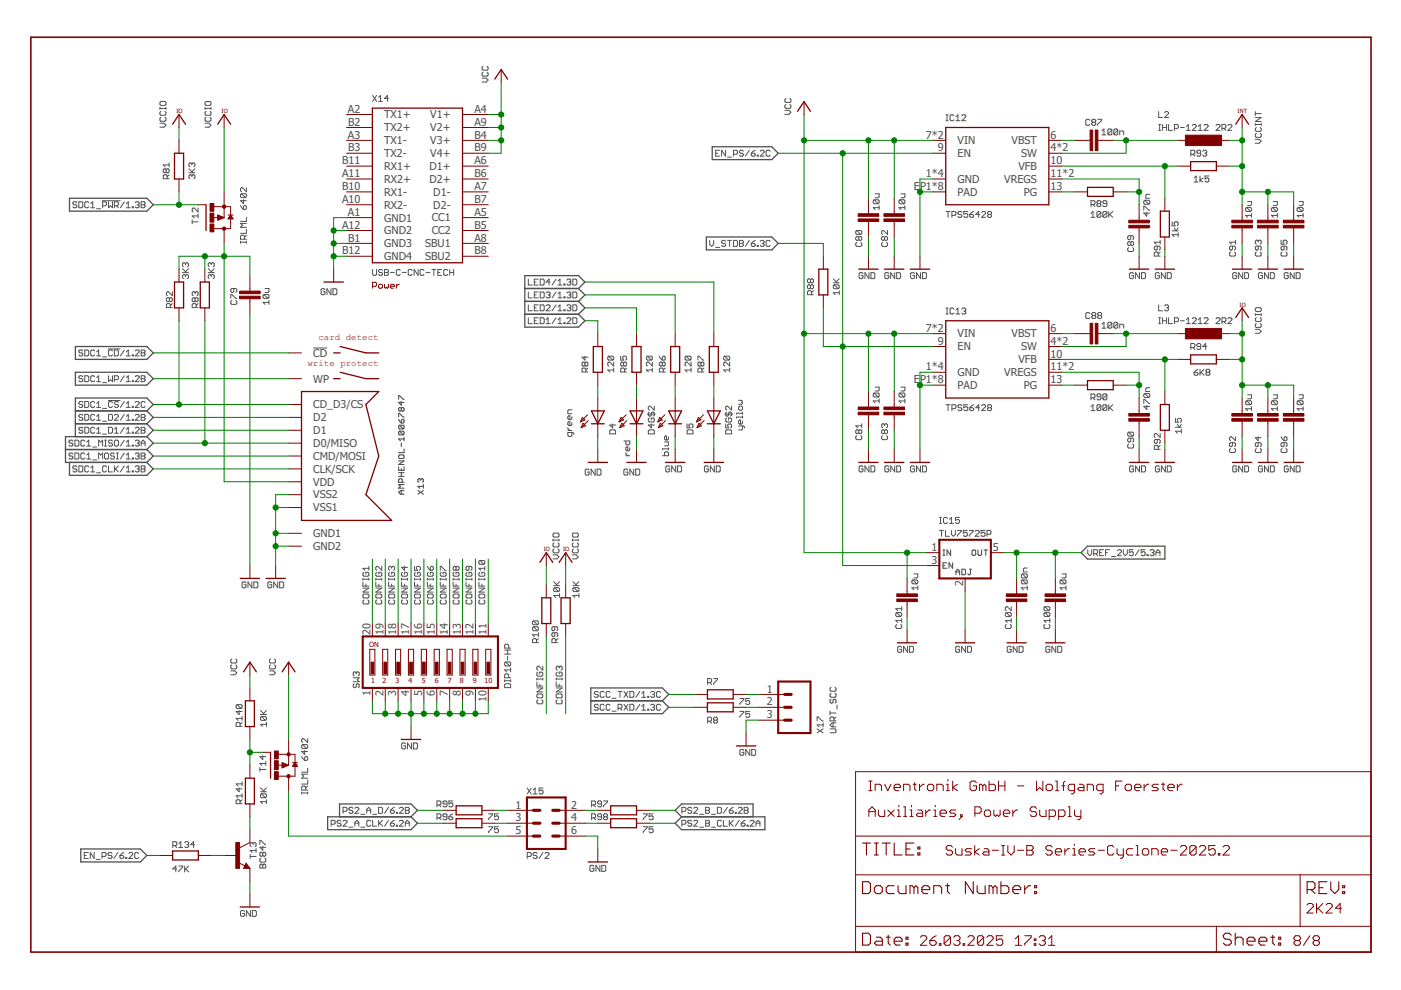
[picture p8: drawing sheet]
<svg xmlns="http://www.w3.org/2000/svg" width="297mm" height="210mm" viewBox="0 0 297 210" stroke-linecap="round" stroke-linejoin="round" font-family="sans-serif">
<defs><g id="words">
<g font-size="2.3" fill="#505050">
<text x="73.8" y="23.9">A2</text>
<text x="100.6" y="23.9">A4</text>
<text x="73.8" y="29.4">A3</text>
<text x="73.8" y="26.6">B2</text>
<text x="81.5" y="25.1">TX1+</text>
<text x="81.5" y="27.8">TX2+</text>
<text x="91.2" y="27.8">V2+</text>
<text x="91.2" y="25.1">V1+</text>
<text x="100.6" y="29.4">B4</text>
<text x="100.6" y="26.6">A9</text>
<text x="196.3" y="29.4">7*2</text>
<text x="222.8" y="29.4">6</text>
<text x="72.5" y="34.8">B11</text>
<text x="73.8" y="32.1">B3</text>
<text x="81.5" y="30.6">TX1-</text>
<text x="81.5" y="33.3">TX2-</text>
<text x="91.2" y="33.3">V4+</text>
<text x="91.2" y="30.6">V3+</text>
<text x="100.6" y="34.8">A6</text>
<text x="100.6" y="32.1">B9</text>
<text x="198.9" y="32.1">9</text>
<text x="203" y="30.6">VIN</text>
<text x="203" y="33.3">EN</text>
<text x="214.5" y="30.6">VBST</text>
<text x="216.5" y="33.3">SW</text>
<text x="222.8" y="32.1">4*2</text>
<text x="222.8" y="34.8">10</text>
<text x="72.5" y="37.6">A11</text>
<text x="72.5" y="40.3">B10</text>
<text x="81.5" y="36">RX1+</text>
<text x="81.5" y="38.8">RX2+</text>
<text x="81.5" y="41.5">RX1-</text>
<text x="91" y="36">D1+</text>
<text x="91" y="38.8">D2+</text>
<text x="91.9" y="41.5">D1-</text>
<text x="100.6" y="37.6">B6</text>
<text x="100.6" y="40.3">A7</text>
<text x="193.8" y="40.3">E</text>
<text x="195.1" y="40.3">P1*8</text>
<text x="196.3" y="37.6">1*4</text>
<text x="203" y="38.8">GND</text>
<text x="203" y="41.5">PAD</text>
<text x="212.9" y="38.8">VREGS</text>
<text x="215.9" y="36">VFB</text>
<text x="217" y="41.5">PG</text>
<text x="222.8" y="37.6">11*2</text>
<text x="222.8" y="40.3">13</text>
<text x="72.5" y="43">A10</text>
<text x="73.8" y="45.8">A1</text>
<text x="81.5" y="44.2">RX2-</text>
<text x="81.5" y="47">GND1</text>
<text x="91.5" y="47">CC1</text>
<text x="91.9" y="44.2">D2-</text>
<text x="100.6" y="43">B7</text>
<text x="100.6" y="45.8">A5</text>
<text x="72.5" y="48.5">A12</text>
<text x="72.5" y="54">B12</text>
<text x="73.8" y="51.2">B1</text>
<text x="81.5" y="49.7">GND2</text>
<text x="81.5" y="52.4">GND3</text>
<text x="90.1" y="52.4">SBU1</text>
<text x="91.5" y="49.7">CC2</text>
<text x="100.6" y="48.5">B5</text>
<text x="100.6" y="51.2">A8</text>
<text x="100.6" y="54">B8</text>
<text x="81.5" y="55.2">GND4</text>
<text x="90.1" y="55.2">SBU2</text>
<text x="196.3" y="70.3">7*2</text>
<text x="203" y="71.6">VIN</text>
<text x="214.5" y="71.5">VBST</text>
<text x="222.8" y="70.3">6</text>
<text x="66.4" y="75.6">CD</text>
<text x="198.9" y="73.1">9</text>
<text x="203" y="74.3">EN</text>
<text x="215.9" y="77">VFB</text>
<text x="216.5" y="74.3">SW</text>
<text x="222.8" y="73.1">4*2</text>
<text x="222.8" y="75.8">10</text>
<text x="66.4" y="81.1">WP</text>
<text x="193.8" y="81.3">E</text>
<text x="195.1" y="81.3">P1*8</text>
<text x="196.3" y="78.5">1*4</text>
<text x="203" y="79.7">GND</text>
<text x="203" y="82.5">PAD</text>
<text x="212.9" y="79.7">VREGS</text>
<text x="217" y="82.5">PG</text>
<text x="222.8" y="78.5">11*2</text>
<text x="222.8" y="81.3">13</text>
<text x="66.4" y="86.6">CD_D3/CS</text>
<text x="66.4" y="89.3">D2</text>
<text x="66.4" y="92">D1</text>
<text x="66.4" y="94.8">D0/MISO</text>
<text x="66.4" y="97.5">CMD/MOSI</text>
<text x="66.4" y="100.2">CLK/SCK</text>
<text x="66.4" y="103">VDD</text>
<text x="66.4" y="105.7">VSS2</text>
<text x="66.4" y="108.4">VSS1</text>
<text x="66.4" y="113.9">GND1</text>
<text x="66.4" y="116.6">GND2</text>
<text x="197.5" y="116.8">1</text>
<text x="197.5" y="119.5">3</text>
<text x="210.5" y="116.8">5</text>
<text x="204.2" y="124.3" transform="rotate(-90 204.2 124.3)">2</text>
<text x="78.6" y="134.6" transform="rotate(-90 78.6 134.6)">20</text>
<text x="81.3" y="134.6" transform="rotate(-90 81.3 134.6)">19</text>
<text x="84" y="134.6" transform="rotate(-90 84 134.6)">18</text>
<text x="86.8" y="134.6" transform="rotate(-90 86.8 134.6)">17</text>
<text x="89.5" y="134.6" transform="rotate(-90 89.5 134.6)">16</text>
<text x="92.2" y="134.6" transform="rotate(-90 92.2 134.6)">15</text>
<text x="95" y="134.6" transform="rotate(-90 95 134.6)">14</text>
<text x="97.7" y="134.6" transform="rotate(-90 97.7 134.6)">13</text>
<text x="100.4" y="134.6" transform="rotate(-90 100.4 134.6)">12</text>
<text x="103.1" y="134.6" transform="rotate(-90 103.1 134.6)">11</text>
<text x="78.6" y="147.5" transform="rotate(-90 78.6 147.5)">1</text>
<text x="81.3" y="147.5" transform="rotate(-90 81.3 147.5)">2</text>
<text x="84" y="147.5" transform="rotate(-90 84 147.5)">3</text>
<text x="86.8" y="147.5" transform="rotate(-90 86.8 147.5)">4</text>
<text x="89.5" y="147.5" transform="rotate(-90 89.5 147.5)">5</text>
<text x="92.2" y="147.5" transform="rotate(-90 92.2 147.5)">6</text>
<text x="95" y="147.5" transform="rotate(-90 95 147.5)">7</text>
<text x="97.7" y="147.5" transform="rotate(-90 97.7 147.5)">8</text>
<text x="100.4" y="147.5" transform="rotate(-90 100.4 147.5)">9</text>
<text x="103.1" y="148.8" transform="rotate(-90 103.1 148.8)">10</text>
<text x="162.6" y="146.8">1</text>
<text x="162.6" y="149.6">2</text>
<text x="162.6" y="152.3">3</text>
<text x="109.3" y="171.4">1</text>
<text x="121.1" y="171.4">2</text>
<text x="109.3" y="174.2">3</text>
<text x="109.3" y="176.9">5</text>
<text x="121.1" y="174.2">4</text>
<text x="121.1" y="176.9">6</text>
</g>
<g font-size="1.9" fill="#800000">
<text x="65.2" y="77.6">write protect</text>
<text x="67.5" y="72.1">card detect</text>
</g>
<g font-size="1.5" fill="#800000">
<text x="78.3" y="137.1">ON</text>
<text x="78.7" y="144.8">1</text>
<text x="81.1" y="144.8">2</text>
<text x="83.9" y="144.8">3</text>
<text x="86.6" y="144.8">4</text>
<text x="89.5" y="144.8">5</text>
<text x="92.2" y="144.8">6</text>
<text x="94.9" y="144.8">7</text>
<text x="97.5" y="144.8">8</text>
<text x="100.3" y="144.8">9</text>
<text x="102.7" y="144.8">10</text>
</g>
<g font-size="1.2" fill="#800000">
<text x="37.4" y="24">IO</text>
<text x="47" y="24">IO</text>
<text x="262.4" y="24">INT</text>
<text x="262.8" y="65">IO</text>
<text x="115.3" y="116.9">IO</text>
<text x="119.4" y="116.9">IO</text>
</g>
</g></defs>
<g fill="none" stroke="#505050" stroke-width=".21">
<path d="M102.2 16.6h.9l.4 .4-.4 .4h-.9M102.4 14.1l-.2 .2v.4l.2 .2h.9l.2-.2v-.4l-.2-.2M102.4 15.3l-.2 .2v.4l.2 .3h.9l.2-.3v-.4l-.2-.2M33.9 26.1h.9l.4 .4-.4 .5h-.9M33.9 23h1.3M33.9 21.7l.2-.2h.9l.2 .2v.4l-.2 .3h-.9l-.2-.3zM33.9 22.8v.4M34.1 24.9l-.2 .2v.4l.2 .2h.9l.2-.2v-.4l-.2-.2M34.1 23.6l-.2 .2v.4l.2 .2h.9l.2-.2v-.4l-.2-.2M35.2 22.8v.4M35.2 36l-.2-.2-.4 .2v.4l.2 .2 .4-.2M35.2 36l.2-.2 .5 .2v.4l-.3 .2-.4-.2"/>
<path d="M35.2 36v.4M35.4 37.9v-.6l-.2-.2h-.4l-.2 .2v.6h1.3M35.9 37.1l-.5 .4M35.9 34.5v.9M35.9 35h-1.3l.4 .4M40.1 36.6h1.2M40.1 35.8l.8 .8M40.7 37.3l-.2-.2-.4 .2v.4l.2 .2M40.7 34.8l-.2-.3-.4 .3v.4l.2 .2M40.7 37.3l.2-.2 .4 .2v.4l-.2 .2M40.7 34.8v.2M40.7 37.3v.2"/>
<path d="M40.7 34.8l.2-.3 .4 .3v.4l-.2 .2M41.3 35.8l-.6 .6M43.5 26.1h.8l.4 .4-.4 .5h-.8M43.5 22.8v.4M43.5 23h1.2M43.7 24.9l-.2 .2v.4l.2 .2h.8l.2-.2v-.4l-.2-.2M43.7 21.5h.8l.2 .2v.4l-.2 .3h-.8l-.2-.3v-.4zM43.7 23.6l-.2 .2v.4l.2 .2h.8l.2-.2v-.4l-.2-.2M44.7 22.8v.4M52.2 39.8v.9l-.8-.9-.4 .2v.4l.2 .3M79 20.2l.8 1.3M79.8 20.2l-.8 1.3"/>
<path d="M80.3 21.5h.8M80.3 20.7l.4-.5v1.3M82.4 20.9h-.9l.6-.7v1.3M151.7 32.5h.5M152.6 31.9h-.9v1.2h.9M153.8 31.9v1.2l-.8-1.2v1.2M154.3 33.3h.8M155.5 32.7h.6l.3-.2v-.4l-.3-.2h-.6v1.2M157.6 32.1l-.2-.2h-.4l-.2 .2 .2 .4h.4l.2 .2-.2 .4h-.4l-.2-.2M158.9 31.9l-.9 1.2M159.3 32.5h.6l.2 .4-.2 .2h-.4l-.2-.2zM160.1 31.9l-.8 .6"/>
<path d="M160.5 32.9h.3v.2h-.3zM161.2 32.1l.2-.2h.4l.2 .2v.2l-.8 .8h.8M163.3 32.1l-.2-.2h-.5l-.2 .2v.8l.2 .2h.5l.2-.2M166.4 23.4h.9l.4 .4-.4 .4h-.9M166.6 20.9l-.2 .2v.4l.2 .2h.9l.2-.2v-.4l-.2-.2M166.6 22.1l-.2 .3v.4l.2 .2h.9l.2-.2v-.4l-.2-.3M200.6 25.6h.4M200.6 24.3h.4M200.8 24.3v1.3M202.2 24.6l-.2-.3h-.4l-.2 .3v.8l.2 .2h.4l.2-.2M202.7 24.8l.4-.5v1.3M202.7 25.6h.8"/>
<path d="M203.9 24.6l.2-.3h.5l.2 .3v.2l-.9 .8h.9M231.1 25.5l-.3-.2h-.4l-.2 .2v.9l.2 .2h.4l.3-.2M231.7 25.9l-.2-.2 .2-.4h.4l.2 .2-.2 .4M231.7 25.9l-.2 .2 .2 .5h.4l.2-.2-.2-.5M231.7 25.9h.4M232.7 25.3h.9v.2l-.9 .9v.2M233.6 27.8l.5-.5v1.3M233.6 28.6h.9M235.7 27.6v.8l-.2 .2h-.4l-.2-.2M235.7 27.6l-.2-.3h-.4l-.2 .3v.8M235.7 27.6l-.8 .8M237 27.6v.8l-.2 .2h-.4l-.2-.2"/>
<path d="M237 27.6l-.2-.3h-.4l-.2 .3v.8M237 27.6l-.8 .8M237.4 28.6v-.8h.6l.3 .2v.6M245.7 26.4h.4M245.7 23.7v1.2h.8M245.7 27.6h.4M245.9 26.4v1.2M246.5 26.4v1.2M246.5 27h.8M246.9 23.9l.2-.2h.4l.3 .2v.2l-.9 .8h.9M247.3 26.4v1.2M247.8 26.4v1.2h.8"/>
<path d="M249 27.2h.6l.3-.2v-.4l-.3-.2h-.6v1.2M250.3 27h.8M251.5 27.6h.9M251.5 26.8l.4-.4v1.2M252.5 32.7h.6l.2-.2v-.4l-.2-.2h-.6v1.2M252.8 26.6l.2-.2h.4l.2 .2v.2l-.8 .8h.8M252.9 32.7l.4 .4M253.2 37.7l.4-.4v1.3M253.2 38.6h.8M254 27.6h.9M254 26.8l.5-.4v1.2M254.4 37.3v1.3"/>
<path d="M254.6 32.5h-.6l-.3-.2 .3-.4h.4l.2 .2v.8l-.2 .2h-.4l-.3-.2M255 32.1l.2-.2h.4l.2 .2-.2 .4M255.1 37.7l-.7 .5 .7 .4M255.3 26.6l.2-.2h.4l.2 .2v.2l-.8 .8h.8M255.4 32.5h.2M255.6 32.5l.2 .2-.2 .4h-.4l-.2-.2M256.3 37.3h-.8v.7l.4-.3 .4 .3v.4l-.2 .2h-.4l-.2-.2M257.8 26.6l.2-.2h.4l.3 .2v.2l-.9 .8h.9M259.1 27.2h.6l.2-.2v-.4l-.2-.2h-.6v1.2M259.5 27.2l.4 .4M260.3 26.6l.2-.2h.5l.2 .2v.2l-.9 .8h.9M266.1 29.5h.9l.4 .5-.4 .4h-.9"/>
<path d="M266.1 23.7v.8M266.1 26.2v.4M266.1 26.4h1.3M266.1 24.9h1.3l-1.3 .9h1.3M266.1 24.1h1.3M266.4 28.3l-.3 .2v.4l.3 .2h.8l.2-.2v-.4l-.2-.2M266.4 27l-.3 .2v.5l.3 .2h.8l.2-.2v-.5l-.2-.2M267.4 26.2v.4M16.3 43l-.2-.2h-.4l-.2 .2 .2 .4h.4l.2 .2-.2 .4h-.4l-.2-.2M16.7 42.8h.7l.1 .2v.8l-.1 .2h-.7zM18.8 43l-.2-.2h-.4l-.2 .2v.8l.2 .2h.4l.2-.2M19.2 44h.9"/>
<path d="M19.2 43.2l.5-.4v1.2M20.5 44.3h.8M21.7 42.6h3.8M21.8 43.6h.6l.2-.2v-.4l-.2-.2h-.6v1.2M23 42.8v1.2l.4-.4 .5 .4v-1.2M24.3 43.6h.6l.2-.2v-.4l-.2-.2h-.6v1.2M24.7 43.6l.4 .4M26.4 42.8l-.9 1.2M26.8 44h.8M26.8 43.2l.4-.4v1.2M28 43.8h.3v.2h-.3zM28.7 43l.2-.2h.4l.2 .2-.2 .4"/>
<path d="M29.1 43.4h.2M29.3 43.4l.2 .2-.2 .4h-.4l-.2-.2M29.9 42.8h.7l.2 .2-.2 .4 .2 .4-.2 .2h-.7zM29.9 43.4h.7M38.7 57.8h1.3M38.7 57l.8 .8M39.3 58.4l-.2-.2-.4 .2v.5l.2 .2M39.3 55.9l-.2-.2-.4 .2v.4l.2 .3M39.3 58.4l.2-.2 .5 .2v.5l-.2 .2M39.3 55.9v.2M39.3 58.4v.3M39.3 55.9l.2-.2 .5 .2v.4l-.2 .3"/>
<path d="M40 57l-.7 .6M40.7 47h1.3M40.7 46.6v.9M42 44.1v.8l-.8-.8-.5 .2v.4l.3 .2M42 45.4v.8M42 45.8h-1.3l.5 .4M44.2 57.8h1.2M44.2 57l.8 .8M44.8 58.4l-.2-.2-.4 .2v.5l.2 .2M44.8 58.4l.2-.2 .4 .2v.5l-.2 .2M44.8 55.9l-.2-.2-.4 .2v.4l.2 .3M44.8 55.9l.2-.2 .4 .2v.4l-.2 .3"/>
<path d="M44.8 55.9v.2M44.8 58.4v.3M45.4 57l-.6 .6M51 51.4h1.2M51 51.1v.5M51 43.6l.6 .8M51.2 41.1l-.2 .2v.4l.2 .2h.8M51.2 41.1h.8l.2 .2v.4l-.2 .2M51.2 41.1l.8 .8M51.6 43.8l.2-.2 .4 .2v.4l-.2 .2h-.4zM51.6 42.3v.9l-.6-.7h1.2M51.8 50.7v-.6l-.2-.2h-.4l-.2 .2v.6h1.2"/>
<path d="M52.2 46.1v.8h-1.2M52.2 48.6v.9h-1.2M52.2 51.1v.5M52.2 49.9l-.4 .4M52.2 47.4h-1.2l.4 .4-.4 .4h1.2M79 57.1v1.1l.2 .2h.4l.2-.2v-1.1M81.1 57.3l-.2-.2h-.4l-.2 .5 .2 .2h.4l.2 .4-.2 .2h-.4l-.2-.2M81.5 57.1h.6l.3 .2-.3 .5 .3 .4-.3 .2h-.6zM81.5 57.8h.6M82.8 57.8h.8M84.9 57.3l-.2-.2h-.5l-.2 .2v.9l.2 .2h.5l.2-.2M85.3 57.8h.8"/>
<path d="M87.4 57.3l-.2-.2h-.4l-.2 .2v.9l.2 .2h.4l.2-.2M88.6 57.1v1.3l-.8-1.3v1.3M89.9 57.3l-.2-.2h-.4l-.2 .2v.9l.2 .2h.4l.2-.2M90.3 57.8h.9M91.6 57.1h.8M92 57.1v1.3M92.8 57.8h.5M93.7 57.1h-.9v1.3h.9M94.9 57.3l-.2-.2h-.4l-.2 .2v.9l.2 .2h.4l.2-.2M95.4 57.8h.8M95.4 57.1v1.3M96.2 57.1v1.3"/>
<path d="M112 59.2v1.2h.9M113.3 59.8h.4M114.1 59.2h-.8v1.2h.8M114.5 59.2h.7l.2 .2v.8l-.2 .2h-.7zM116.6 59.8h-.8l.6-.6v1.2M117.9 59.2l-.8 1.2M118.3 59.6l.4-.4v1.2M120.2 59.4l.2-.2h.4l.2 .2-.2 .4M120.6 59.8h.2M120.8 59.8l.2 .2-.2 .4h-.4l-.2-.2M121.5 59.2h.6l.2 .2v.8l-.2 .2h-.6zM150.5 51v.8l.4 .4 .4-.4v-.8"/>
<path d="M151.7 52.5h.9M153.8 51.2l-.2-.2h-.4l-.2 .2 .2 .4h.4l.2 .2-.2 .4h-.4l-.2-.2M154.3 51h.8M154.7 51v1.2M155.5 51h.6l.3 .2v.8l-.3 .2h-.6zM156.8 51h.6l.2 .2-.2 .4 .2 .4-.2 .2h-.6zM156.8 51.6h.6M158.9 51l-.9 1.2M159.3 51.6h.6l.2 .4-.2 .2h-.4l-.2-.2zM160.1 51l-.8 .6M160.5 52h.3v.2h-.3zM161.2 51.2l.2-.2h.4l.2 .2-.2 .4"/>
<path d="M161.6 51.6h.2M161.8 51.6l.2 .2-.2 .4h-.4l-.2-.2M163.3 51.2l-.2-.2h-.5l-.2 .2v.8l.2 .2h.5l.2-.2M171.8 59.3l-.2-.2-.4 .2v.5l.2 .2 .4-.2M171.8 59.3l.2-.2 .5 .2v.5l-.2 .2-.5-.2M171.8 59.3v.5M176.7 60h1.2M176.7 59.1l.8 .9M177.9 59.1l-.6 .7M181.7 51.4l-.3 .2v.4l.3 .2h.8l.2-.2v-.4l-.2-.2M181.7 48.9h.8l.2 .2v.4l-.2 .2M181.7 48.9l-.3 .2v.4l.3 .2h.8"/>
<path d="M181.7 48.9l.8 .8M182.1 50.4l-.2-.3-.5 .3v.4l.3 .2 .4-.2M182.1 50.4l.2-.3 .4 .3v.4l-.2 .2-.4-.2M182.1 50.4v.4M183 58l-.2-.2h-.4l-.3 .2v.9l.3 .2h.4l.2-.2v-.5h-.4M184.2 57.8v1.3l-.8-1.3v1.3M184.7 57.8h.6l.2 .2v.9l-.2 .2h-.6zM185.4 42.4l-.3 .2v.4l.3 .2h.8M185.4 42.4h.8l.2 .2v.4l-.2 .2M185.4 42.4l.8 .8M185.5 41.1h.9v.6l-.2 .2h-.7M186.4 44h-1.3l.4 .4"/>
<path d="M186.4 43.6v.8M187.1 51.4l-.2 .2v.4l.2 .2h.9l.2-.2v-.4l-.2-.2M187.5 50.4l.2-.3 .5 .3v.4l-.2 .2-.5-.2M187.5 50.4l-.2-.3-.4 .3v.4l.2 .2 .4-.2M187.5 50.4v.4M188.2 48.9v.8l-.9-.8-.4 .2v.4l.2 .2M188.4 58l-.2-.2h-.4l-.2 .2v.9l.2 .2h.4l.2-.2v-.5h-.4M189.7 57.8v1.3l-.9-1.3v1.3M190.1 57.8h.6l.2 .2v.9l-.2 .2h-.6zM190.8 42.4h.8l.3 .2v.4l-.3 .2M190.8 42.4l-.2 .2v.4l.2 .2h.8M190.8 42.4l.8 .8"/>
<path d="M191 41.1h.9v.6l-.3 .2h-.6M191.9 44h-1.3l.4 .4M191.9 43.6v.8M193.9 58l-.2-.2h-.4l-.2 .2v.9l.2 .2h.4l.2-.2v-.5h-.4M195.2 57.8v1.3l-.9-1.3v1.3M195.6 57.8h.6l.2 .2v.9l-.2 .2h-.6zM200.6 44.8h.8M201 44.8v1.3M201.8 45.7h.7l.2-.2v-.5l-.2-.2h-.7v1.3M203.9 45l-.2-.2h-.4l-.2 .2 .2 .5h.4l.2 .4-.2 .2h-.4l-.2-.2M205.2 44.8h-.9v.7l.5-.2 .4 .2v.4l-.2 .2h-.4l-.3-.2M205.6 45.5h.6l.2 .4-.2 .2h-.4l-.2-.2z"/>
<path d="M206.4 44.8l-.8 .7M207.7 45.5h-.8l.6-.7v1.3M208.1 45l.2-.2h.4l.3 .2v.3l-.9 .8h.9M209.6 45.5l-.2-.2 .2-.5h.4l.2 .2-.2 .5M209.6 45.5h.4M209.6 45.5l-.2 .2 .2 .4h.4l.2-.2-.2-.4M231.3 46.1h.9M231.3 45.3l.4-.5v1.3M231.3 43.4h.6l.3-.2v-.4l-.3-.3h-.6v1.3M231.7 43.4l.5 .4M232.8 43.2l-.2-.3 .2-.4h.4l.2 .3-.2 .4M232.8 43.2l-.2 .2 .2 .4h.4l.2-.2-.2-.4"/>
<path d="M232.8 43.2h.4M233.4 45l-.2-.2h-.4l-.2 .2v.9M233.4 45v.9l-.2 .2h-.4l-.2-.2M233.4 45l-.8 .9M234.7 43.2h-.7l-.2-.3 .2-.4h.5l.2 .3v.8l-.2 .2h-.5l-.2-.2M234.7 45l-.2-.2h-.5l-.2 .2v.9M234.7 45v.9l-.2 .2h-.5l-.2-.2M234.7 45l-.9 .9M235.1 44.8v1.3M235.3 45.5l.6 .6M235.9 44.8l-.8 .9M239.3 52.5l-.2 .2v.4l.2 .2h.8l.2-.2v-.4l-.2-.2"/>
<path d="M239.7 50v.6l-.2 .2-.4-.2v-.4l.2-.2h.8l.2 .2v.4l-.2 .2M239.7 51.4l.2-.2 .4 .2v.5l-.2 .2-.4-.2M239.7 51.4l-.2-.2-.4 .2v.5l.2 .2 .4-.2M239.7 51.4v.5M240.3 58l-.2-.2h-.4l-.2 .2v.9l.2 .2h.4l.2-.2v-.5h-.4M241.6 57.8v1.3l-.8-1.3v1.3M242 57.8h.7l.2 .2v.9l-.2 .2h-.7zM242.5 44.6v-.9h.2l.9 .9h.2M242.7 42.5l-.2 .2v.4l.2 .2h.9M242.7 42.5h.9l.2 .2v.4l-.2 .2M242.7 42.5l.9 .8M243.1 45v.8l-.6-.6h1.3"/>
<path d="M243.8 41.2h-.7l-.2 .2v.6h.9M245.4 52.2v.6l-.2 .2-.5-.2v-.4l.2-.2h.9l.2 .2v.4l-.2 .2M245.6 54.3v-.6l-.2-.3h-.5l-.2 .3v.6h1.3M245.8 58l-.2-.2h-.4l-.2 .2v.9l.2 .2h.4l.2-.2v-.5h-.4M246 51.4h-1.3l.5 .4M246 53.4l-.4 .5M246 50.9v.9M247.1 57.8v1.3l-.9-1.3v1.3M247.5 57.8h.6l.2 .2v.9l-.2 .2h-.6zM248.5 47v.9h.7l-.3-.4 .3-.5h.4l.2 .2v.5l-.2 .2M248.5 48.9h1.3M248.9 48.3l.5 .6 .4-.6"/>
<path d="M249.8 49.8h-1.3l.4 .4M249.8 49.3v.9M260.9 53.4l-.2 .3v.4l.2 .2h.8l.2-.2v-.4l-.2-.3M261.3 52.2v.6l-.2 .2-.4-.2v-.4l.2-.2h.8l.2 .2v.4l-.2 .2M261.9 51.4h-1.2l.4 .4M261.9 50.9v.9M262.2 58l-.2-.2h-.4l-.2 .2v.9l.2 .2h.4l.2-.2v-.5h-.4M263.5 57.8v1.3l-.9-1.3v1.3M263.9 57.8h.6l.2 .2v.9l-.2 .2h-.6zM264.3 44l-.2 .2v.4l.2 .2h.8M264.3 44h.8l.2 .2v.4l-.2 .2M264.3 44l.8 .8"/>
<path d="M264.5 42.7h.8v.7l-.2 .2h-.6M265.3 45.7h-1.2l.4 .4M265.3 45.3v.8M266.4 53.4l-.3 .3v.4l.3 .2h.8l.2-.2v-.4l-.2-.3M266.8 51.1l-.2-.2-.5 .2v.5l.3 .2M266.8 52.2v.6l-.2 .2-.5-.2v-.4l.3-.2h.8l.2 .2v.4l-.2 .2M266.8 51.1l.2-.2 .4 .2v.5l-.2 .2M266.8 51.1v.3M267.7 58l-.2-.2h-.5l-.2 .2v.9l.2 .2h.5l.2-.2v-.5h-.4M268.9 57.8v1.3l-.8-1.3v1.3M269.3 57.8h.7l.2 .2v.9l-.2 .2h-.7zM269.8 44l-.2 .2v.4l.2 .2h.8"/>
<path d="M269.8 44h.8l.2 .2v.4l-.2 .2M269.8 44l.8 .8M270 42.7h.8v.7l-.2 .2h-.6M270.8 45.7h-1.2l.4 .4M270.8 45.3v.8M271.6 50.9v.9h.6l-.2-.4 .2-.5h.4l.3 .2v.5l-.3 .2M271.8 53.4l-.2 .3v.4l.2 .2h.8l.3-.2v-.4l-.3-.3M272.2 52.2v.6l-.2 .2-.4-.2v-.4l.2-.2h.8l.3 .2v.4l-.3 .2M273.1 58l-.2-.2h-.4l-.2 .2v.9l.2 .2h.4l.2-.2v-.5h-.4M274.4 57.8v1.3l-.8-1.3v1.3M274.8 57.8h.6l.3 .2v.9l-.3 .2h-.6zM275.2 44l-.2 .2v.4l.2 .2h.9"/>
<path d="M275.2 44h.9l.2 .2v.4l-.2 .2M275.2 44l.9 .8M275.4 42.7h.9v.7l-.2 .2h-.7M276.3 45.7h-1.3l.4 .4M276.3 45.3v.8M17.5 74.4l-.1-.2h-.5l-.2 .2 .2 .4h.5l.1 .2-.1 .5h-.5l-.2-.3M17.5 79.9l-.1-.2h-.5l-.2 .2 .2 .4h.5l.1 .2-.1 .4h-.5l-.2-.2M18 74.2h.6l.2 .2v.8l-.2 .3h-.6zM18 79.7h.6l.2 .2v.8l-.2 .2h-.6zM20.1 74.4l-.2-.2h-.4l-.3 .2v.8l.3 .3h.4l.2-.3M20.1 79.9l-.2-.2h-.4l-.3 .2v.8l.3 .2h.4l.2-.2M20.5 74.6l.4-.4v1.3"/>
<path d="M20.5 75.5h.8M21.8 75.7h.8M22.9 74h2.6M23 79.7v1.2l.4-.4 .5 .4v-1.2M23.9 74.4l-.3-.2h-.4l-.2 .2v.8l.2 .3h.4l.3-.3M24.3 74.2h.6l.2 .2v.8l-.2 .3h-.6zM26.4 74.2l-.9 1.3M26.4 79.7l-.9 1.2M26.8 74.6l.4-.4v1.3M26.8 75.5h.8M28 75.2h.3v.3h-.3zM28.7 79.9l.2-.2h.4l.2 .2v.2l-.8 .8h.8"/>
<path d="M28.7 74.4l.2-.2h.4l.2 .2v.2l-.8 .9h.8M29.9 74.2h.7l.2 .2-.2 .4 .2 .4-.2 .3h-.7zM29.9 79.7h.7l.2 .2-.2 .4 .2 .4-.2 .2h-.7zM29.9 74.8h.7M35.9 63.3l-.2-.2-.4 .2v.5l.2 .2 .4-.2M35.9 63.3l.2-.2 .4 .2v.5l-.2 .2-.4-.2M35.9 63.3v.5M36.1 65.2v-.6l-.2-.2h-.4l-.2 .2v.6h1.2M36.5 61.8v.9l-.8-.9-.4 .3v.4l.2 .2M36.5 64.4l-.4 .4M41.4 62.1l-.2-.3-.5 .3v.4l.3 .2M41.4 62.1l.2-.3 .4 .3v.4l-.2 .2"/>
<path d="M41.4 63.3l-.2-.2-.5 .2v.5l.3 .2 .4-.2M41.4 63.3l.2-.2 .4 .2v.5l-.2 .2-.4-.2M41.4 62.1v.2M41.4 63.3v.5M41.6 65.2v-.6l-.2-.2h-.4l-.3 .2v.6h1.3M42 64.4l-.4 .4M48.9 63.3v-.9h.2l.9 .9h.2M49.1 63.7l-.2 .2v.4l.2 .2h.9l.2-.2v-.4l-.2-.2M49.6 61.2v.6l-.2 .2-.5-.2v-.4l.2-.2h.9l.2 .2v.4l-.2 .2M56 62.4h.8l.2 .3v.4l-.2 .2M56 62.4l-.2 .3v.4l.2 .2h.8M56 62.4l.8 .9"/>
<path d="M56.2 61.2h.8v.6l-.2 .2h-.6M57 64.1h-1.2l.4 .4M57 63.7v.8M66.4 73.8h3M68.9 61.4l-.2-.2h-.4l-.2 .2v.9l.2 .2h.4l.2-.2v-.5h-.4M70.2 61.2v1.3l-.9-1.3v1.3M70.6 61.2h.6l.2 .2v.9l-.2 .2h-.6zM112 67.4v1.2h.9M112 64.6v1.3h.9M112 61.9v1.3h.9M113.3 65.3h.4M113.3 68h.4"/>
<path d="M113.3 62.5h.4M114.1 67.4h-.8v1.2h.8M114.1 64.6h-.8v1.3h.8M114.1 61.9h-.8v1.3h.8M114.5 67.4h.7l.2 .2v.8l-.2 .2h-.7zM114.5 64.6h.7l.2 .3v.8l-.2 .2h-.7zM114.5 61.9h.7l.2 .2v.8l-.2 .3h-.7zM115.8 68.6h.8M115.8 64.9l.2-.3h.4l.2 .3v.2l-.8 .8h.8M115.8 62.1l.2-.2h.4l.2 .2-.2 .4M115.8 67.8l.4-.4v1.2M116.2 62.5h.2"/>
<path d="M116.4 62.5l.2 .2-.2 .5h-.4l-.2-.3M117.9 64.6l-.8 1.3M117.9 67.4l-.8 1.2M117.9 61.9l-.8 1.3M118.3 68.6h.8M118.3 65.9h.8M118.3 62.3l.4-.4v1.3M118.3 65.1l.4-.5v1.3M118.3 67.8l.4-.4v1.2M118.3 63.2h.8M118.3 60.4h.8M119.6 68.4h.2v.2h-.2z"/>
<path d="M119.6 65.7h.2v.2h-.2zM119.6 60.2h.2v.2h-.2zM119.6 62.9h.2v.3h-.2zM120.2 67.6l.2-.2h.4l.2 .2v.2l-.8 .8h.8M120.2 64.9l.2-.3h.4l.2 .3-.2 .4M120.2 62.1l.2-.2h.4l.2 .2-.2 .4M120.6 65.3h.2M120.6 62.5h.2M120.8 65.3l.2 .2-.2 .4h-.4l-.2-.2M120.8 62.5l.2 .2-.2 .5h-.4l-.2-.3M121.5 67.4h.6l.2 .2v.8l-.2 .2h-.6zM121.5 64.6h.6l.2 .3v.8l-.2 .2h-.6z"/>
<path d="M121.5 61.9h.6l.2 .2v.8l-.2 .3h-.6zM124 77l-.2-.2-.4 .2v.4l.2 .2 .4-.2M124 77l.2-.2 .5 .2v.4l-.3 .2-.4-.2M124 75.5v.8l-.6-.6h1.3M124 77v.4M124.2 78.9v-.6l-.2-.3h-.4l-.2 .3v.6h1.3M124.7 78l-.5 .4M129.1 75.5h.8l.2 .2v.5l-.2 .1M129.1 75.5l-.2 .2v.5l.2 .1h.8M129.1 75.5l.8 .8M130.1 78.4h-1.2l.4 .5M130.1 76.8v.8l-.8-.8-.4 .2v.4l.2 .2"/>
<path d="M130.1 78v.9M131.6 75.5v.8h.6l-.2-.6 .2-.2h.4l.2 .2v.5l-.2 .1M132.2 77l-.2-.2-.4 .2v.4l.2 .2 .4-.2M132.2 77l.2-.2 .4 .2v.4l-.2 .2-.4-.2M132.2 77v.4M132.4 78.9v-.6l-.2-.3h-.4l-.2 .3v.6h1.2M132.8 78l-.4 .4M137.3 75.5l-.2 .2v.5l.2 .1h.8M137.3 75.5h.8l.2 .2v.5l-.2 .1M137.3 75.5l.8 .8M138.3 78.4h-1.2l.4 .5M138.3 76.8v.8l-.8-.8-.4 .2v.4l.2 .2"/>
<path d="M138.3 78v.9M139.8 75.5l.6 .8M140.4 77l-.2-.2-.4 .2v.4l.2 .2 .4-.2M140.4 77l.2-.2 .4 .2v.4l-.2 .2-.4-.2M140.4 75.7l.2-.2 .4 .2v.5l-.2 .1h-.4zM140.4 77v.4M140.6 78.9v-.6l-.2-.3h-.4l-.2 .3v.6h1.2M141 78l-.4 .4M145.5 75.5l-.3 .2v.5l.3 .1h.8M145.5 75.5h.8l.2 .2v.5l-.2 .1M145.5 75.5l.8 .8M146.5 78.4h-1.3l.5 .5"/>
<path d="M146.5 76.8v.8l-.8-.8h-.2l-.3 .2v.4l.3 .2M146.5 78v.9M148 76.3v-.8h.2l.8 .8h.2M148.6 77l-.2-.2-.4 .2v.4l.2 .2 .4-.2M148.6 77l.2-.2 .4 .2v.4l-.2 .2-.4-.2M148.6 77v.4M148.8 78.9v-.6l-.2-.3h-.4l-.2 .3v.6h1.2M149.2 78l-.4 .4M153.6 75.5l-.2 .2v.5l.2 .1h.9M153.6 75.5h.9l.2 .2v.5l-.2 .1M153.6 75.5l.9 .8M154.7 78.4h-1.3l.5 .5"/>
<path d="M154.7 76.8v.8l-.8-.8-.5 .2v.4l.2 .2M154.7 78v.9M171.8 60.6l-.2-.2-.4 .2v.4l.2 .2 .4-.2M171.8 60.6l.2-.2 .5 .2v.4l-.2 .2-.5-.2M171.8 60.6v.4M172 62.5v-.7l-.2-.2h-.4l-.2 .2v.7h1.3M172.5 61.6l-.5 .5M176.9 60.4h.8l.2 .2v.4l-.2 .2M176.9 60.4l-.2 .2v.4l.2 .2h.8M176.9 60.4l.8 .8M177.9 62.1h-1.2l.4 .4M177.9 61.6v.9"/>
<path d="M200.6 66.6h.4M200.6 65.3h.4M200.8 65.3v1.3M202.2 65.5l-.2-.2h-.4l-.2 .2v.9l.2 .2h.4l.2-.2M202.7 65.7l.4-.4v1.3M202.7 66.6h.8M203.9 65.5l.2-.2h.5l.2 .2-.2 .5M204.3 66h.3M204.6 66l.2 .2-.2 .4h-.5l-.2-.2M231.1 66.5l-.3-.2h-.4l-.2 .2v.8l.2 .2h.4l.3-.2M231.7 66.9l-.2-.2 .2-.4h.4l.2 .2-.2 .4M231.7 66.9l-.2 .2 .2 .4h.4l.2-.2-.2-.4"/>
<path d="M231.7 66.9h.4M232.9 66.9l-.2-.2 .2-.4h.5l.2 .2-.2 .4M232.9 66.9l-.2 .2 .2 .4h.5l.2-.2-.2-.4M232.9 66.9h.5M233.6 68.7l.5-.4v1.3M233.6 69.6h.9M235.7 68.5l-.2-.2h-.4l-.2 .2v.9M235.7 68.5v.9l-.2 .2h-.4l-.2-.2M235.7 68.5l-.8 .9M237 68.5l-.2-.2h-.4l-.2 .2v.9M237 68.5v.9l-.2 .2h-.4l-.2-.2M237 68.5l-.8 .9"/>
<path d="M237.4 69.6v-.9h.6l.3 .3v.6M245.7 68.6h.4M245.7 67.4h.4M245.7 64.6v1.3h.8M245.9 67.4v1.2M246.5 67.4v1.2M246.5 68h.8M246.9 64.9l.2-.3h.4l.3 .3-.3 .4M247.3 65.3h.2M247.3 67.4v1.2M247.5 65.3l.3 .2-.3 .4h-.4l-.2-.2M247.8 67.4v1.2h.8"/>
<path d="M249 68.2h.6l.3-.2v-.4l-.3-.2h-.6v1.2M250.3 68h.8M251.5 67.8l.4-.4v1.2M251.5 68.6h.9M252.5 73.7h.6l.2-.2v-.5l-.2-.2h-.6v1.3M252.8 67.6l.2-.2h.4l.2 .2v.2l-.8 .8h.8M252.9 73.7l.4 .4M253.2 78.9h.6l.2 .5-.2 .2h-.4l-.2-.2zM254 78.3l-.8 .6M254 67.8l.5-.4v1.2M254 68.6h.9M254.4 78.3v1.3"/>
<path d="M254.6 73.5h-.6l-.3-.2 .3-.5h.4l.2 .2v.9l-.2 .2h-.4l-.3-.2M254.6 78.9l.7 .7M255.3 78.3l-.9 .8M255.3 67.6l.2-.2h.4l.2 .2v.2l-.8 .8h.8M255.8 73.5h-.8l.6-.7v1.3M255.9 78.9l-.2 .2 .2 .5h.4l.2-.2-.2-.5M255.9 78.9h.4M255.9 78.9l-.2-.2 .2-.4h.4l.2 .2-.2 .4M257.8 67.6l.2-.2h.4l.3 .2v.2l-.9 .8h.9M259.1 68.2h.6l.2-.2v-.4l-.2-.2h-.6v1.2M259.5 68.2l.4 .4M260.3 67.6l.2-.2h.5l.2 .2v.2l-.9 .8h.9"/>
<path d="M266.1 65.4l.3-.2h.8l.2 .2v.4l-.2 .3h-.8l-.3-.3zM266.1 66.5v.4M266.1 69.8h.9l.4 .5-.4 .4h-.9M266.1 66.7h1.3M266.4 67.3l-.3 .2v.4l.3 .3h.8l.2-.3v-.4l-.2-.2M266.4 68.6l-.3 .2v.4l.3 .2h.8l.2-.2v-.4l-.2-.2M267.4 66.5v.4M15.5 93.5l-.2-.2h-.5l-.2 .2 .2 .5h.5l.2 .2-.2 .4h-.5l-.2-.2M15.5 96.3l-.2-.2h-.5l-.2 .2 .2 .4h.5l.2 .2-.2 .4h-.5l-.2-.2M15.9 93.3h.6l.2 .2v.9l-.2 .2h-.6zM15.9 96.1h.6l.2 .2v.8l-.2 .2h-.6zM16.3 99l-.2-.2h-.4l-.2 .4 .2 .2h.4l.2 .4-.2 .3h-.4l-.2-.3"/>
<path d="M16.7 98.8h.7l.1 .2v.8l-.1 .3h-.7zM17.5 90.8l-.1-.2h-.5l-.2 .2 .2 .4h.5l.1 .2-.1 .4h-.5l-.2-.2M17.5 85.3l-.1-.2h-.5l-.2 .2 .2 .5h.5l.1 .2-.1 .4h-.5l-.2-.2M17.5 88.1l-.1-.2h-.5l-.2 .2 .2 .4h.5l.1 .2-.1 .4h-.5l-.2-.2M18 90.6h.6l.2 .2v.8l-.2 .2h-.6zM18 85.1h.6l.2 .2v.9l-.2 .2h-.6zM18 87.9h.6l.2 .2v.8l-.2 .2h-.6zM18 96.3l-.2-.2h-.4l-.3 .2v.8l.3 .2h.4l.2-.2M18 93.5l-.2-.2h-.4l-.3 .2v.9l.3 .2h.4l.2-.2M18.4 93.7l.4-.4v1.3M18.4 96.5l.4-.4v1.2M18.4 94.6h.8"/>
<path d="M18.4 97.3h.8M18.8 99l-.2-.2h-.4l-.2 .2v.8l.2 .3h.4l.2-.3M19.2 99.2l.5-.4v1.3M19.7 94.8h.8M19.7 97.5h.8M20.1 90.8l-.2-.2h-.4l-.3 .2v.8l.3 .2h.4l.2-.2M20.1 88.1l-.2-.2h-.4l-.3 .2v.8l.3 .2h.4l.2-.2M20.1 85.3l-.2-.2h-.4l-.3 .2v.9l.3 .2h.4l.2-.2M20.5 86.4h.8M20.5 85.6l.4-.5v1.3M20.5 80.1l.4-.4v1.2M20.5 88.3l.4-.4v1.2"/>
<path d="M20.5 91l.4-.4v1.2M20.5 89.1h.8M20.5 91.8h.8M20.5 80.9h.8M20.9 97.3v-1.2l.4 .4 .5-.4v1.2M20.9 94.6v-1.3l.4 .4 .5-.4v1.3M21.8 86.6h.8M21.8 89.3h.8M21.8 92.1h.8M21.8 81.1h.8M22.2 96.3l.2-.2h.4l.2 .2v.8l-.2 .2h-.4l-.2-.2zM22.2 93.3h.4"/>
<path d="M22.2 94.6h.4M22.4 93.3v1.3M22.6 99l-.2-.2h-.5l-.1 .2v.8l.1 .3h.5l.2-.3M22.9 84.9h2.6M23 98.8v1.3h.9M23 90.6h.6l.3 .2v.8l-.3 .2h-.6zM23 87.9h.6l.3 .2v.8l-.3 .2h-.6zM23.9 93.5l-.3-.2h-.4l-.2 .4 .2 .3h.4l.3 .4-.3 .2h-.4l-.2-.2M23.9 85.3l-.3-.2h-.4l-.2 .2v.9l.2 .2h.4l.3-.2M24.3 80.5h.6l.2-.2v-.4l-.2-.2h-.6v1.2M24.3 96.3l-.2-.2h-.5l-.2 .2 .2 .4h.5l.2 .2-.2 .4h-.5l-.2-.2M24.3 98.8v1.3"/>
<path d="M24.3 88.1l.2-.2h.4l.2 .2v.2l-.8 .8h.8M24.3 91l.4-.4v1.2M24.3 91.8h.8M24.5 93.3h.4l.2 .2v.9l-.2 .2h-.4l-.2-.2v-.9zM24.5 99.4l.6 .7M24.7 96.1h.4M24.7 97.3h.4M24.9 96.1v1.2M25.1 85.3l-.2-.2h-.4l-.2 .2 .2 .5h.4l.2 .2-.2 .4h-.4l-.2-.2M25.1 98.8l-.8 .8M26.4 85.1l-.9 1.3M26.4 87.9l-.9 1.2"/>
<path d="M26.4 90.6l-.9 1.2M26.4 93.3l-.9 1.3M26.4 96.1l-.9 1.2M26.4 98.8l-.9 1.3M26.8 91l.4-.4v1.2M26.8 86.4h.8M26.8 85.6l.4-.5v1.3M26.8 80.1l.4-.4v1.2M26.8 88.3l.4-.4v1.2M26.8 93.7l.4-.4v1.3M26.8 96.5l.4-.4v1.2M26.8 99.2l.4-.4v1.3"/>
<path d="M26.8 89.1h.8M26.8 91.8h.8M26.8 94.6h.8M26.8 97.3h.8M26.8 80.9h.8M28 99.8h.3v.3h-.3zM28 86.2h.3v.2h-.3zM28 91.6h.3v.2h-.3zM28 94.4h.3v.2h-.3zM28 80.7h.3v.2h-.3zM28 88.9h.3v.2h-.3zM28 97.1h.3v.2h-.3z"/>
<path d="M28.7 99l.2-.2h.4l.2 .2-.2 .4M28.7 90.8l.2-.2h.4l.2 .2v.2l-.8 .8h.8M28.7 85.3l.2-.2h.4l.2 .2v.3l-.8 .8h.8M28.7 88.1l.2-.2h.4l.2 .2v.2l-.8 .8h.8M28.7 93.5l.2-.2h.4l.2 .2-.2 .5M28.7 96.3l.2-.2h.4l.2 .2-.2 .4M29.1 99.4h.2M29.1 94h.2M29.1 96.7h.2M29.3 99.4l.2 .2-.2 .5h-.4l-.2-.3M29.3 96.7l.2 .2-.2 .4h-.4l-.2-.2M29.3 94l.2 .2-.2 .4h-.4l-.2-.2"/>
<path d="M29.9 99.4h.7M29.9 98.8h.7l.2 .2-.2 .4 .2 .4-.2 .3h-.7zM29.9 90.6h.7l.2 .2-.2 .4 .2 .4-.2 .2h-.7zM29.9 94h.9M29.9 87.9h.7l.2 .2-.2 .4 .2 .4-.2 .2h-.7zM29.9 94.6v-.9l.5-.4 .4 .4v.9M29.9 96.1h.7l.2 .2-.2 .4 .2 .4-.2 .2h-.7zM29.9 88.5h.7M29.9 91.2h.7M29.9 96.7h.7M29.9 80.3h.7M30.8 85.3l-.2-.2h-.5l-.2 .2v.9l.2 .2h.5l.2-.2"/>
<path d="M120.4 90.7v.1l.4 .5M120.4 91.3h.8M121.2 91.7v.6l-.2 .2h-.4l-.2-.2v-.6h1.1l.1 .4M121.2 86.9h-.6l-.2 .2v.6h.8M121.2 88.3v.5l-.2 .2h-.4l-.2-.2v-.5l.4-.2v.9M121.2 89.6v.4l-.2 .2h-.4l-.2-.2v-.4l.4-.2v.8M124.9 99.7l-.2-.2h-.4l-.2 .2v.8l.2 .2h.4l.2-.2v-.4h-.4M126.2 99.5v1.2l-.9-1.2v1.2M126.6 99.5h.6l.2 .2v.8l-.2 .2h-.6zM129.5 91.1h.8l.2 .3v.6h-1.2v-.6zM129.9 89.9v.8l-.6-.6h1.2M132.3 93.5h1.2v.6l-.2 .2h-.4l-.2-.2v-.6"/>
<path d="M132.7 96.6h.8M132.7 96v.2l.4 .4M133.1 99.7l-.2-.2h-.4l-.2 .2v.8l.2 .2h.4l.2-.2v-.4h-.4M133.5 95v.4l-.2 .2h-.4l-.2-.2v-.4l.4-.3v.9M134.4 99.5v1.2l-.9-1.2v1.2M134.8 99.5h.6l.2 .2v.8l-.2 .2h-.6zM137.2 87.8h1.7M137.7 91.1h.8l.2 .3v.6h-1.2v-.6zM137.7 87.4l-.2 .2v.4l.2 .2 .4-.2v-.4l.2-.2 .4 .2v.4l-.2 .2M137.7 88.6l-.2 .2v.5l.2 .2h.8l.2-.2v-.5l-.2-.2h-.4v.4M138.1 89.9v.8l-.6-.6h1.2M138.7 86.1v.9l-.8-.9-.4 .2v.4l.2 .3"/>
<path d="M140.5 96.6h1.2v-.6l-.2-.2h-.4l-.2 .2v.6M140.9 93.7h.8v.6l-.2 .2h-.6M141.7 92.6v.5l-.2 .2h-.4l-.2-.2v-.5l.4-.2v.9M141.7 95v.4M141.7 95.2h-1.2v.2M142 99l-.2-.2h-.4l-.2 .2v.8l.2 .3h.4l.2-.3v-.4h-.4M143.3 98.8v1.3l-.9-1.3v1.3M143.7 98.8h.6l.2 .2v.8l-.2 .3h-.6zM145.7 89.9v.8h.6l-.2-.4 .2-.4h.4l.2 .2v.4l-.2 .2M145.9 91.1h.8l.2 .3v.6h-1.2v-.6zM150.2 99l-.2-.2h-.4l-.2 .2v.8l.2 .3h.4l.2-.3v-.4h-.4M151.4 98.8v1.3l-.8-1.3v1.3"/>
<path d="M151.9 98.8h.6l.2 .2v.8l-.2 .3h-.6zM153.6 87.8h1.7M153.9 89.9v.8h.6l-.2-.6 .2-.2h.4l.2 .2v.4l-.2 .2M154.1 91.1h.8l.2 .3v.6h-1.2v-.6zM154.1 88.6l-.2 .2v.5l.2 .2h.8l.2-.2v-.5l-.2-.2h-.4v.4M154.1 87.4l-.2 .2v.4l.2 .2 .4-.2v-.4l.2-.2 .4 .2v.4l-.2 .2M155.1 86.1v.9l-.8-.9-.4 .2v.4l.2 .3M156.6 86.3l.2-.2h.4l.2 .2v.5l-.2 .2h-.4l-.2-.2zM156.6 90.3h1l.3 .4M156.6 84.9h.6l.2 .2-.2 .2 .2 .2-.2 .2h-.6M157.4 90.3v.7l-.2 .2h-.6M157.4 87.4v.4"/>
<path d="M157.4 88.2v.4M157.4 89.3v.4l-.2 .2h-.4l-.2-.2v-.4l.4-.2v.8M157.4 87.6h-1.2v.2M157.4 88.4h-1.2v.2M181.7 92.4l-.3 .2v.4l.3 .2h.8l.2-.2v-.4l-.2-.2M182.1 91.3l-.2-.2-.5 .2v.5l.3 .1 .4-.1M182.1 91.3l.2-.2 .4 .2v.5l-.2 .1-.4-.1M182.1 91.3v.5M182.7 89.9v.8M182.7 90.3h-1.3l.5 .4M183 99l-.2-.2h-.4l-.3 .2v.8l.3 .3h.4l.2-.3v-.4h-.4M184.2 98.8v1.3l-.8-1.3v1.3"/>
<path d="M184.7 98.8h.6l.2 .2v.8l-.2 .3h-.6zM185.4 83.3l-.3 .2v.5l.3 .2h.8M185.4 83.3h.8l.2 .2v.5l-.2 .2M185.4 83.3l.8 .9M185.5 82.1h.9v.6l-.2 .2h-.7M186.4 85h-1.3l.4 .4M186.4 84.6v.8M187.1 92.4l-.2 .2v.4l.2 .2h.9l.2-.2v-.4l-.2-.2M187.5 91.3l.2-.2 .5 .2v.5l-.2 .1-.5-.1M187.5 90.1l-.2-.2-.4 .2v.4l.2 .2M187.5 91.3l-.2-.2-.4 .2v.5l.2 .1 .4-.1M187.5 90.1l.2-.2 .5 .2v.4l-.2 .2"/>
<path d="M187.5 90.1v.2M187.5 91.3v.5M188.4 99l-.2-.2h-.4l-.2 .2v.8l.2 .3h.4l.2-.3v-.4h-.4M189.7 98.8v1.3l-.9-1.3v1.3M190.1 98.8h.6l.2 .2v.8l-.2 .3h-.6zM190.8 83.3h.8l.3 .2v.5l-.3 .2M190.8 83.3l-.2 .2v.5l.2 .2h.8M190.8 83.3l.8 .9M191 82.1h.9v.6l-.3 .2h-.6M191.9 84.6v.8M191.9 85h-1.3l.4 .4M193.9 99l-.2-.2h-.4l-.2 .2v.8l.2 .3h.4l.2-.3v-.4h-.4"/>
<path d="M195.2 98.8v1.3l-.9-1.3v1.3M195.6 98.8h.6l.2 .2v.8l-.2 .3h-.6zM200.6 85.8h.8M201 85.8v1.3M201.8 86.7h.7l.2-.3v-.4l-.2-.2h-.7v1.3M203.9 86l-.2-.2h-.4l-.2 .2 .2 .4h.4l.2 .3-.2 .4h-.4l-.2-.2M205.2 85.8h-.9v.6l.7-.2 .2 .2v.5l-.2 .2h-.4l-.3-.2M205.6 86.4h.6l.2 .5-.2 .2h-.4l-.2-.2zM206.4 85.8l-.8 .6M207.7 86.4h-.8l.6-.6v1.3M208.1 86l.2-.2h.4l.3 .2v.2l-.9 .9h.9M209.6 86.4l-.2-.2 .2-.4h.4l.2 .2-.2 .4"/>
<path d="M209.6 86.4l-.2 .3 .2 .4h.4l.2-.2-.2-.5M209.6 86.4h.4M231.3 87.1h.9M231.3 86.2l.4-.4v1.3M231.3 84.3h.6l.3-.2v-.4l-.3-.2h-.6v1.3M231.7 84.3l.5 .5M233.4 86l-.2-.2h-.4l-.2 .2v.9M233.4 86v.9l-.2 .2h-.4l-.2-.2M233.4 84.1h-.6l-.2-.2 .2-.4h.4l.2 .2v.9l-.2 .2h-.4l-.2-.2M233.4 86l-.8 .9M234.7 86l-.2-.2h-.5l-.2 .2v.9M234.7 86v.9l-.2 .2h-.5l-.2-.2"/>
<path d="M234.7 83.7l-.2-.2h-.5l-.2 .2v.9M234.7 83.7v.9l-.2 .2h-.5l-.2-.2M234.7 86l-.9 .9M234.7 83.7l-.9 .9M235.1 85.8v1.3M235.3 86.4l.6 .7M235.9 85.8l-.8 .9M239.3 91.6h.8l.2 .2v.5l-.2 .2M239.3 94.1l-.2 .3v.4l.2 .2h.8l.2-.2v-.4l-.2-.3M239.3 91.6l-.2 .2v.5l.2 .2h.8M239.3 91.6l.8 .9M239.7 92.9v.6l-.2 .2-.4-.2v-.4l.2-.2h.8l.2 .2v.4l-.2 .2"/>
<path d="M240.3 99l-.2-.2h-.4l-.2 .2v.8l.2 .3h.4l.2-.3v-.4h-.4M241.6 98.8v1.3l-.8-1.3v1.3M242 98.8h.7l.2 .2v.8l-.2 .3h-.7zM242.5 85.5v-.8h.2l.9 .8h.2M242.7 83.4l-.2 .3v.4l.2 .2h.9M242.7 83.4h.9l.2 .3v.4l-.2 .2M242.7 83.4l.9 .9M243.1 86v.8l-.6-.6h1.3M243.8 82.2h-.7l-.2 .2v.6h.9M245.4 93.2v.6l-.2 .2-.5-.2v-.4l.2-.2h.9l.2 .2v.4l-.2 .2M245.6 95.3v-.7l-.2-.2h-.5l-.2 .2v.7h1.3M245.8 99l-.2-.2h-.4l-.2 .2v.8l.2 .3h.4l.2-.3v-.4h-.4"/>
<path d="M246 91.9v.9l-.8-.9-.5 .2v.4l.2 .3M246 94.4l-.4 .4M247.1 98.8v1.3l-.9-1.3v1.3M247.5 98.8h.6l.2 .2v.8l-.2 .3h-.6zM249.2 88.7v.8h.6l-.2-.4 .2-.4h.5l.2 .2v.4l-.2 .2M249.2 90.6h1.3M249.6 90l.4 .6 .5-.6M250.5 91.4h-1.3l.4 .4M250.5 91v.8M260.9 95.1l-.2 .2v.4l.2 .2h.8l.2-.2v-.4l-.2-.2M261.3 93.9v.6l-.2 .2-.4-.2v-.4l.2-.2h.8l.2 .2v.4l-.2 .2M261.9 92.6v.8l-.8-.8h-.2l-.2 .2v.4l.2 .2"/>
<path d="M262.2 99l-.2-.2h-.4l-.2 .2v.8l.2 .3h.4l.2-.3v-.4h-.4M263.5 98.8v1.3l-.9-1.3v1.3M263.9 98.8h.6l.2 .2v.8l-.2 .3h-.6zM264.3 85l-.2 .2v.4l.2 .2h.8M264.3 85h.8l.2 .2v.4l-.2 .2M264.3 85l.8 .8M264.5 83.7h.8v.6l-.2 .3h-.6M265.3 86.7h-1.2l.4 .4M265.3 86.2v.9M266.4 95.1l-.3 .2v.4l.3 .2h.8l.2-.2v-.4l-.2-.2M266.8 93.9v.6l-.2 .2-.5-.2v-.4l.3-.2h.8l.2 .2v.4l-.2 .2M266.8 92.6v.8l-.7-.6h1.3"/>
<path d="M267.7 99l-.2-.2h-.5l-.2 .2v.8l.2 .3h.5l.2-.3v-.4h-.4M268.9 98.8v1.3l-.8-1.3v1.3M269.3 98.8h.7l.2 .2v.8l-.2 .3h-.7zM269.8 85l-.2 .2v.4l.2 .2h.8M269.8 85h.8l.2 .2v.4l-.2 .2M269.8 85l.8 .8M270 83.7h.8v.6l-.2 .3h-.6M270.8 86.7h-1.2l.4 .4M270.8 86.2v.9M271.6 92.6l.6 .8M271.8 95.1l-.2 .2v.4l.2 .2h.8l.3-.2v-.4l-.3-.2M272.2 93.9v.6l-.2 .2-.4-.2v-.4l.2-.2h.8l.3 .2v.4l-.3 .2"/>
<path d="M272.2 92.8l.3-.2 .4 .2v.4l-.3 .2h-.4zM273.1 99l-.2-.2h-.4l-.2 .2v.8l.2 .3h.4l.2-.3v-.4h-.4M274.4 98.8v1.3l-.8-1.3v1.3M274.8 98.8h.6l.3 .2v.8l-.3 .3h-.6zM275.2 85l-.2 .2v.4l.2 .2h.9M275.2 85h.9l.2 .2v.4l-.2 .2M275.2 85l.9 .8M275.4 83.7h.9v.6l-.2 .3h-.7M276.3 86.7h-1.3l.4 .4M276.3 86.2v.9M19.2 100.1h.9M20.5 100.2h.8"/>
<path d="M26.8 100.1h.8M101.7 118.8h.9l.2 .2v.4l-.2 .3M101.7 118.8l-.2 .2v.4l.2 .3h.9M101.7 118.8l.9 .9M117.2 117.6h.9l.4 .5-.4 .4h-.9M117.2 114.5h1.3M117.2 113.2l.3-.2h.8l.2 .2v.5l-.2 .2h-.8l-.3-.2zM117.2 114.3v.4M117.5 116.4l-.3 .2v.4l.3 .2h.8l.2-.2v-.4l-.2-.2M117.5 115.1l-.3 .2v.5l.3 .2h.8l.2-.2v-.5l-.2-.2M118.5 114.3v.4M121.3 117.6h.9l.4 .5-.4 .4h-.9"/>
<path d="M121.3 113.2l.3-.2h.8l.2 .2v.5l-.2 .2h-.8l-.3-.2zM121.3 114.3v.4M121.3 114.5h1.3M121.6 116.4l-.3 .2v.4l.3 .2h.8l.2-.2v-.4l-.2-.2M121.6 115.1l-.3 .2v.5l.3 .2h.8l.2-.2v-.5l-.2-.2M122.6 114.3v.4M199.2 112.5h.8M199.2 111h.4M199.2 109.7h.4M199.4 109.7v1.3M199.6 112.5v1.2M200.5 112.5v1.2h.8"/>
<path d="M200.9 109.9l-.2-.2h-.4l-.3 .2v.9l.3 .2h.4l.2-.2M201.3 110.1l.4-.4v1.3M201.3 111h.8M201.7 112.5v.8l.4 .4 .5-.4v-.8M203 112.5h.8v.1l-.8 .9v.2M203.4 109.7h-.8v.6l.6-.2 .2 .2v.5l-.2 .2h-.4l-.2-.2M205.1 112.5h-.9v.6l.5-.2 .4 .2v.4l-.2 .2h-.5l-.2-.2M205.5 112.5h.8v.1l-.8 .9v.2M206.8 112.6l.2-.1h.4l.2 .1v.3l-.8 .8h.8M208.9 112.5h-.9v.6l.4-.2 .5 .2v.4l-.3 .2h-.4l-.2-.2M209.3 113.3h.6l.2-.2v-.5l-.2-.1h-.6v1.2M230.6 116.5v.9l.5 .4 .4-.4v-.9"/>
<path d="M231.9 117.4h.6l.2-.2v-.4l-.2-.3h-.6v1.3M232.3 117.4l.4 .4M233.2 117.2h.4M234 116.5h-.8v1.3h.8M234.4 117.2h.4M235.2 116.5h-.8v1.3M235.7 118h.8M236.9 116.8l.2-.3h.5l.2 .3v.2l-.9 .8h.9M238.2 116.5v.9l.4 .4 .4-.4v-.9M240.3 116.5h-.9v.7l.5-.2 .4 .2v.4l-.2 .2h-.5l-.2-.2M241.5 116.5l-.8 1.3M242.8 116.5h-.8v.7l.4-.2 .4 .2v.4l-.2 .2h-.4l-.2-.2"/>
<path d="M243.2 117.6h.2v.2h-.2zM243.8 116.8l.3-.3h.4l.2 .3-.2 .4M244.3 117.2h.2M244.5 117.2l.2 .2-.2 .4h-.4l-.3-.2M245.1 117.8v-.8l.4-.5 .4 .5v.8M245.1 117.2h.8M49.1 139.7l-.2 .2v.5l.2 .2h.9l.2-.2v-.5l-.2-.2M52.2 123.6l-.3-.2h-.4l-.2 .2v.8l.2 .2h.4l.3-.2v-.4h-.5M53.4 123.4v1.2l-.8-1.2v1.2M53.8 123.4h.7l.2 .2v.8l-.2 .2h-.7zM57.3 139.7l-.2 .2v.5l.2 .2h.9l.2-.2v-.5l-.2-.2M57.6 123.6l-.2-.2h-.4l-.2 .2v.8l.2 .2h.4l.2-.2v-.4h-.4"/>
<path d="M58.9 123.4v1.2l-.9-1.2v1.2M59.3 123.4h.6l.2 .2v.8l-.2 .2h-.6zM76.9 122.6v.4M76.9 123.4v.9h1.3M76.9 126.2l.3-.2h.8l.2 .2v.4l-.2 .2h-.8l-.3-.2zM76.9 124.7h1.3l-1.3 .8h1.3M76.9 122.8h1.3M77.2 127.2l-.3 .2v.4l.3 .3h.8l.2-.3v-.4l-.2-.2M77.2 121.3l-.3 .3v.4l.3 .2h.8l.2-.2v-.4l-.2-.3h-.4v.5M77.6 123.8v.5M78.2 120.1v.8M78.2 122.6v.4"/>
<path d="M78.2 120.5h-1.3l.5 .4M79.7 126.2l.2-.2h.8l.2 .2v.4l-.2 .2h-.8l-.2-.2zM79.7 124.7h1.2l-1.2 .8h1.2M79.7 123.4v.9h1.2M79.7 122.8h1.2M79.7 122.6v.4M79.9 127.2l-.2 .2v.4l.2 .3h.8l.2-.3v-.4l-.2-.2M79.9 121.3l-.2 .3v.4l.2 .2h.8l.2-.2v-.4l-.2-.3h-.4v.5M80.3 123.8v.5M80.9 120.1v.8l-.8-.8h-.2l-.2 .2v.4l.2 .2M80.9 122.6v.4M82.4 126.2l.2-.2h.9l.2 .2v.4l-.2 .2h-.9l-.2-.2z"/>
<path d="M82.4 124.7h1.3l-1.3 .8h1.3M82.4 123.4v.9h1.3M82.4 122.8h1.3M82.4 122.6v.4M82.6 127.2l-.2 .2v.4l.2 .3h.9l.2-.3v-.4l-.2-.2M82.6 121.3l-.2 .3v.4l.2 .2h.9l.2-.2v-.4l-.2-.3h-.5v.5M83 120.3l.2-.2 .5 .2v.4l-.2 .2M83 120.3l-.2-.2-.4 .2v.4l.2 .2M83 120.3v.2M83 123.8v.5M83.7 122.6v.4M85.1 126.2l.2-.2h.9l.2 .2v.4l-.2 .2h-.9l-.2-.2z"/>
<path d="M85.1 124.7h1.3l-1.3 .8h1.3M85.1 123.4v.9h1.3M85.1 122.8h1.3M85.1 122.6v.4M85.3 121.3l-.2 .3v.4l.2 .2h.9l.2-.2v-.4l-.2-.3h-.4v.5M85.3 127.2l-.2 .2v.4l.2 .3h.9l.2-.3v-.4l-.2-.2M85.8 120.1v.8l-.7-.6h1.3M85.8 123.8v.5M86.4 122.6v.4M87.9 126.2l.2-.2h.8l.2 .2v.4l-.2 .2h-.8l-.2-.2zM87.9 124.7h1.2l-1.2 .8h1.2M87.9 123.4v.9h1.2"/>
<path d="M87.9 122.8h1.2M87.9 120.1v.8h.6l-.2-.4 .2-.4h.4l.2 .2v.4l-.2 .2M87.9 122.6v.4M88.1 121.3l-.2 .3v.4l.2 .2h.8l.2-.2v-.4l-.2-.3h-.4v.5M88.1 127.2l-.2 .2v.4l.2 .3h.8l.2-.3v-.4l-.2-.2M88.5 123.8v.5M89.1 122.6v.4M90.6 126.2l.2-.2h.9l.2 .2v.4l-.2 .2h-.9l-.2-.2zM90.6 124.7h1.3l-1.3 .8h1.3M90.6 123.4v.9h1.3M90.6 122.8h1.3M90.6 122.6v.4"/>
<path d="M90.6 120.1l.6 .8M90.8 127.2l-.2 .2v.4l.2 .3h.9l.2-.3v-.4l-.2-.2M90.8 121.3l-.2 .3v.4l.2 .2h.9l.2-.2v-.4l-.2-.3h-.5v.5M91.2 120.3l.5-.2 .2 .2v.4l-.2 .2h-.5zM91.2 123.8v.5M91.9 122.6v.4M93.3 126.2l.3-.2h.8l.2 .2v.4l-.2 .2h-.8l-.3-.2zM93.3 124.7h1.3l-1.3 .8h1.3M93.3 123.4v.9h1.3M93.3 122.8h1.3M93.3 120.9v-.8h.3l.8 .8h.2M93.3 122.6v.4"/>
<path d="M93.6 127.2l-.3 .2v.4l.3 .3h.8l.2-.3v-.4l-.2-.2M93.6 121.3l-.3 .3v.4l.3 .2h.8l.2-.2v-.4l-.2-.3h-.4v.5M94 123.8v.5M94.6 122.6v.4M96.1 126.2l.2-.2h.8l.2 .2v.4l-.2 .2h-.8l-.2-.2zM96.1 124.7h1.2l-1.2 .8h1.2M96.1 123.4v.9h1.2M96.1 122.8h1.2M96.1 122.6v.4M96.3 127.2l-.2 .2v.4l.2 .3h.8l.2-.3v-.4l-.2-.2M96.3 121.3l-.2 .3v.4l.2 .2h.8l.2-.2v-.4l-.2-.3h-.4v.5M96.7 120.3l.2-.2 .4 .2v.4l-.2 .2-.4-.2"/>
<path d="M96.7 120.3l-.2-.2-.4 .2v.4l.2 .2 .4-.2M96.7 120.3v.4M96.7 123.8v.5M97.3 122.6v.4M98.8 126.2l.2-.2h.8l.3 .2v.4l-.3 .2h-.8l-.2-.2zM98.8 124.7h1.3l-1.3 .8h1.3M98.8 123.4v.9h1.3M98.8 122.8h1.3M98.8 122.6v.4M99 127.2l-.2 .2v.4l.2 .3h.8l.3-.3v-.4l-.3-.2M99 121.3l-.2 .3v.4l.2 .2h.8l.3-.2v-.4l-.3-.3h-.4v.5M99.4 120.1v.6l-.2 .2-.4-.2v-.4l.2-.2h.8l.3 .2v.4l-.3 .2"/>
<path d="M99.4 123.8v.5M100.1 122.6v.4M101.5 126.2l.2-.2h.9l.2 .2v.4l-.2 .2h-.9l-.2-.2zM101.5 124.7h1.3l-1.3 .8h1.3M101.5 123.4v.9h1.3M101.5 122.8h1.3M101.5 122.6v.4M101.7 121.3l-.2 .3v.4l.2 .2h.9l.2-.2v-.4l-.2-.3h-.4v.5M101.7 127.2l-.2 .2v.4l.2 .3h.9l.2-.3v-.4l-.2-.2M102.2 123.8v.5M102.8 120.5h-1.3l.5 .4M102.8 120.1v.8"/>
<path d="M102.8 122.6v.4M107 138.7h1.3M107 137.8h1.3M107.6 137.8v.9M107.6 139.1v.8M107.8 137.4v-.6l-.2-.2h-.4l-.2 .2v.6h1.3M113.1 132.9h.8l.3 .2v.4l-.3 .2M113.1 132.9l-.2 .2v.4l.2 .2h.8M113.1 131.6l-.2 .2v.5l.2 .2h.8M113.1 131.6h.8l.3 .2v.5l-.3 .2M113.1 132.9l.8 .8M113.1 131.6l.8 .9"/>
<path d="M113.7 136.2v-.6l-.2-.2h-.4l-.2 .2v.6h1.3M114.2 135.4l-.5 .4M114.2 134.6h-1.3l.4 .4M114.2 134.2v.8M117.4 124.2h1.2M117.4 123.3l.8 .9M117.6 124.6l-.2 .2v.4l.2 .2h.8M117.6 124.6h.8l.2 .2v.4l-.2 .2M117.6 124.6l.8 .8M117.6 132.9v.6l-.2 .2-.4-.2v-.4l.2-.2h.8l.3 .2v.4l-.3 .2M117.6 134.2v.6l-.2 .2-.4-.2v-.4l.2-.2h.8l.3 .2v.4l-.3 .2M117.8 136.2v-.6l-.2-.2h-.4l-.2 .2v.6h1.3"/>
<path d="M118.3 135.4l-.5 .4M118.6 126.3h-1.2l.4 .4M118.6 125.8v.9M118.6 123.3l-.6 .7M121.5 124.2h1.2M121.5 123.3l.8 .9M121.7 124.6h.8l.2 .2v.4l-.2 .2M121.7 124.6l-.2 .2v.4l.2 .2h.8M121.7 124.6l.8 .8M122.7 126.3h-1.2l.4 .4M122.7 125.8v.9M122.7 123.3l-.6 .7"/>
<path d="M190.1 129.9h.9l.2 .2v.4l-.2 .2M190.1 132.4l-.2 .2v.4l.2 .2h.9l.2-.2v-.4l-.2-.2M190.1 129.9l-.2 .2v.4l.2 .2h.9M190.1 129.9l.9 .8M191.2 137.2l-.2-.2h-.5l-.2 .2v.9l.2 .2h.5l.2-.2v-.4h-.4M191.2 128.6v.9M191.2 131.1v.9M191.2 131.6h-1.3l.4 .4M191.2 129.1h-1.3l.4 .4M192.4 137v1.3l-.8-1.3v1.3M192.8 137h.7l.2 .2v.9l-.2 .2h-.7zM193.5 123l-.2 .1v.5l.2 .2h.9"/>
<path d="M193.5 123h.9l.2 .1v.5l-.2 .2M193.5 123l.9 .8M193.8 121.7h.8v.6l-.2 .2h-.6M194.6 124.6h-1.3l.5 .5M194.6 124.2v.9M203.5 137.2l-.2-.2h-.5l-.2 .2v.9l.2 .2h.5l.2-.2v-.4h-.4M204.7 137v1.3l-.8-1.3v1.3M205.1 137h.7l.2 .2v.9l-.2 .2h-.7zM213.4 129.9h.8l.2 .2v.4l-.2 .2M213.4 132.4l-.3 .2v.4l.3 .2h.8l.2-.2v-.4l-.2-.2M213.4 129.9l-.3 .2v.4l.3 .2h.8M213.4 129.9l.8 .8"/>
<path d="M214.4 137.2l-.2-.2h-.4l-.2 .2v.9l.2 .2h.4l.2-.2v-.4h-.4M214.4 128.6v.9l-.8-.9-.5 .2v.5l.3 .2M214.4 131.1v.9M214.4 131.6h-1.3l.5 .4M215.6 137v1.3l-.8-1.3v1.3M216.1 137h.6l.2 .2v.9l-.2 .2h-.6zM216.8 123l-.2 .1v.5l.2 .2h.8M216.8 123h.8l.2 .1v.5l-.2 .2M216.8 121.7l-.2 .2v.4l.2 .2h.8M216.8 121.7h.8l.2 .2v.4l-.2 .2M216.8 123l.8 .8M216.8 121.7l.8 .8"/>
<path d="M217.8 124.6h-1.2l.4 .5M217.8 124.2v.9M217.8 120.4h-.6l-.2 .2v.7h.8M221.6 132.4l-.3 .2v.4l.3 .2h.8l.2-.2v-.4l-.2-.2M221.6 128.6h.8l.2 .2v.5l-.2 .2M221.6 129.9h.8l.2 .2v.4l-.2 .2M221.6 128.6l-.3 .2v.5l.3 .2h.8M221.6 129.9l-.3 .2v.4l.3 .2h.8M221.6 129.9l.8 .8M221.6 128.6l.8 .9M222.6 137.2l-.2-.2h-.4l-.3 .2v.9l.3 .2h.4l.2-.2v-.4h-.4M222.6 131.1v.9"/>
<path d="M222.6 131.6h-1.3l.5 .4M223.8 137v1.3l-.8-1.3v1.3M224.3 137h.6l.2 .2v.9l-.2 .2h-.6zM225 123h.8l.2 .1v.5l-.2 .2M225 123l-.3 .1v.5l.3 .2h.8M225 123l.8 .8M225.2 121.7h.8v.6l-.2 .2h-.6M226 124.6h-1.3l.5 .5M226 124.2v.9M48.9 142.2h.9l.4 .5-.4 .4h-.9M49.1 141l-.2 .2v.4l.2 .2h.9l.2-.2v-.4l-.2-.2M50.3 149.4h.8l.2 .2v.4l-.2 .2"/>
<path d="M50.3 149.4l-.2 .2v.4l.2 .2h.8M50.3 149.4l.8 .8M50.7 150.6v.9l-.6-.6h1.2M50.9 154v-.6l-.2-.2h-.4l-.2 .2v.6h1.2M51.3 151.9v.8M51.3 153.2l-.4 .4M51.3 152.3h-1.2l.4 .4M55.2 151.5h1.3M55.2 150.6l.9 .9M55.4 151.9h.9l.2 .2v.4l-.2 .2M55.4 151.9l-.2 .2v.4l.2 .2h.9M55.4 151.9l.9 .8"/>
<path d="M56.5 153.6h-1.3l.4 .4M56.5 153.2v.8M56.5 150.6l-.6 .7M57.1 142.2h.9l.4 .5-.4 .4h-.9M57.3 141l-.2 .2v.4l.2 .2h.9l.2-.2v-.4l-.2-.2M64.2 157.9h.8l.2 .2v.4l-.2 .2M64.2 157.9l-.2 .2v.4l.2 .2h.8M64.2 157.9l.8 .8M64.6 159.1v.9l-.6-.7h1.2M65.2 156.6v.8l-.8-.8-.4 .2v.4l.2 .2M74.9 143.7h1.3l-.5 .4 .5 .4h-1.3M75.1 145l-.2 .2v.4l.4 .2 .2-.2v-.4l.4-.2 .3 .2v.4l-.3 .2"/>
<path d="M75.5 142.7l-.2-.2-.4 .2v.4l.2 .2M75.5 142.7v.2M75.5 142.7l.2-.2 .5 .2v.4l-.3 .2M86 157.7l-.2-.2h-.5l-.1 .2v.9l.1 .2h.5l.2-.2v-.4h-.4M87.2 157.5v1.3l-.8-1.3v1.3M87.7 157.5h.6l.2 .2v.9l-.2 .2h-.6zM107 145.2l.2-.2h.9l.2 .2v.6h-1.3zM107 144.1v.4M107 144.3h1.3M107.2 140.4h.9l.2 .2v.4l-.2 .2M107.2 140.4l-.2 .2v.4l.2 .2h.9M107.2 140.4l.9 .8"/>
<path d="M107.8 143.7v-.6l-.2-.2h-.4l-.2 .2v.6h1.3M108.3 141.6v.9M108.3 144.1v.4M108.3 142h-1.3l.4 .5M113.8 143.8v.4M113.8 144.6v.9h1.3M113.8 145.9h1.3l-1.3 .8h1.3M113.8 144h1.3M114 142.5l-.2 .2v.5l.2 .2h.9l.2-.2v-.5l-.2-.2h-.5v.4M114 147.1h.9l.2 .2v.5l-.2 .2h-.9l-.2-.2v-.5zM114 148.4l-.2 .2v.4l.2 .2h.9l.2-.2v-.4l-.2-.2M114.4 145v.5"/>
<path d="M115.1 141.2v.9l-.8-.9-.5 .3v.4l.2 .2M115.1 143.8v.4M117.9 147.3l.2-.2h.9l.2 .2v.5l-.2 .2h-.9l-.2-.2zM117.9 145.9h1.3l-1.3 .8h1.3M117.9 144.6v.9h1.3M117.9 144h1.3M117.9 143.8v.4M118.1 148.4l-.2 .2v.4l.2 .2h.9l.2-.2v-.4l-.2-.2M118.1 142.5l-.2 .2v.5l.2 .2h.9l.2-.2v-.5l-.2-.2h-.4v.4M118.6 141.5l-.3-.3-.4 .3v.4l.2 .2M118.6 141.5l.2-.3 .4 .3v.4l-.2 .2M118.6 141.5v.2"/>
<path d="M118.6 145v.5M119.2 143.8v.4M126.9 146.8l-.3-.2h-.4l-.2 .4 .2 .2h.4l.3 .4-.3 .2h-.4l-.2-.2M126.9 149.5l-.3-.2h-.4l-.2 .5 .2 .2h.4l.3 .4-.3 .2h-.4l-.2-.2M128.1 146.8l-.2-.2h-.4l-.2 .2v.8l.2 .2h.4l.2-.2M128.1 149.5l-.2-.2h-.4l-.2 .2v.9l.2 .2h.4l.2-.2M129.3 146.8l-.2-.2h-.4l-.2 .2v.8l.2 .2h.4l.2-.2M129.3 149.5l-.2-.2h-.4l-.2 .2v.9l.2 .2h.4l.2-.2M129.8 148.1h.8M129.8 150.8h.8M131 150.2h.7l.2-.2v-.5l-.2-.2h-.7v1.3M131 146.6h.9"/>
<path d="M131.4 146.6v1.2M131.4 150.2l.5 .4M132.3 146.6l.8 1.2M132.3 149.3l.8 1.3M133.1 146.6l-.8 1.2M133.1 149.3l-.8 1.3M133.5 146.6h.7l.2 .2v.8l-.2 .2h-.7zM133.5 149.3h.7l.2 .2v.9l-.2 .2h-.7zM135.7 146.6l-.9 1.2M135.7 149.3l-.9 1.3M136.1 147.8h.8M136.1 149.8l.4-.5v1.3"/>
<path d="M136.1 147l.4-.4v1.2M136.1 150.6h.8M137.3 147.6h.2v.2h-.2zM137.3 150.4h.2v.2h-.2zM137.9 146.8l.3-.2h.4l.2 .2-.2 .4M137.9 149.5l.3-.2h.4l.2 .2-.2 .5M138.4 147.2h.2M138.4 150h.2M138.6 150l.2 .2-.2 .4h-.4l-.3-.2M138.6 147.2l.2 .2-.2 .4h-.4l-.3-.2M140.1 146.8l-.3-.2h-.4l-.2 .2v.8l.2 .2h.4l.3-.2M140.1 149.5l-.3-.2h-.4l-.2 .2v.9l.2 .2h.4l.3-.2"/>
<path d="M150 152.9h.7l.2-.2v-.4l-.2-.2h-.7v1.2M150 144.7h.7l.2-.2v-.4l-.2-.2h-.7v1.2M150.5 144.7l.4 .4M150.5 152.9l.4 .4M151.3 143.9h.8v.2l-.8 .8v.2M151.5 152.7l-.2-.2 .2-.4h.4l.2 .2-.2 .4M151.5 152.7l-.2 .2 .2 .4h.4l.2-.2-.2-.4M151.5 152.7h.4M156.9 150.8h.8v.2l-.8 .9v.2M156.9 148.1h.8v.2l-.8 .8v.3M157.7 159.1l-.2-.2h-.4l-.2 .2v.8l.2 .2h.4l.2-.2v-.4h-.4M159 148.1h-.9v.6l.4-.2 .5 .2v.4l-.3 .3h-.4l-.2-.3"/>
<path d="M159 150.8h-.9v.7l.4-.2 .5 .2v.4l-.3 .2h-.4l-.2-.2M159 158.9v1.2l-.9-1.2v1.2M159.4 158.9h.6l.2 .2v.8l-.2 .2h-.6zM173.2 152.8v-.8h.3l.8 .8h.2M173.2 154.5l1.3 .9M174.5 153.7h-1.3l.5 .4M174.5 154.5l-1.3 .9M174.5 153.3v.8M176 154.5h1l.2 .2v.5l-.2 .2h-1M176 150.7v.9M176 151.2h1.2M176.2 148.3l-.2 .1v.5l.2 .2 .4-.2v-.5l.2-.1 .4 .1v.5l-.2 .2"/>
<path d="M176.2 147l-.2 .2v.4l.2 .2h.8l.2-.2v-.4l-.2-.2M176.2 145.7l-.2 .2v.4l.2 .3h.8l.2-.3v-.4l-.2-.2M176.6 153.3v.8M176.8 152.8v-.6l-.2-.2h-.4l-.2 .2v.6h1.2M177.2 152l-.4 .4M177.2 153.3h-.8l-.4 .4 .4 .4h.8M177.5 149.5v.8M36.6 179.3h.7l.2-.2v-.4l-.2-.2h-.7v1.2M37.1 179.3l.4 .4M37.9 178.9l.4-.4v1.2M37.9 179.7h.8M39.2 178.7l.2-.2h.4l.2 .2-.2 .4"/>
<path d="M39.6 179.1h.2M39.8 179.1l.2 .2-.2 .4h-.4l-.2-.2M41.3 179.1h-.9l.6-.6v1.2M50.7 167v.9l-.6-.6h1.2M50.9 170.4v-.6l-.2-.2h-.4l-.2 .2v.6h1.2M51.3 165.8v.8M51.3 168.3v.8M51.3 166.2h-1.2l.4 .4M51.3 169.6l-.4 .4M51.3 168.7h-1.2l.4 .4M53.7 178.9l.2-.3 .4 .3v.4l-.2 .2M53.7 178.9l-.2-.3-.5 .3v.4l.3 .2"/>
<path d="M53.7 178.9v.2M54.3 179.9v.8M55.1 162.7v.9M55.1 179v-.8h.2l.8 .8h.2M55.1 163.2h1.2M55.2 167.9h1.3M55.2 167l.9 .9M55.4 168.3h.9l.2 .2v.4l-.2 .2M55.4 168.3l-.2 .2v.4l.2 .2h.9M55.4 168.3l.9 .8M55.7 160.2v.9l-.6-.7h1.2M55.7 179.5v.8l-.6-.7h1.2"/>
<path d="M56.3 161.5v.8M56.3 161.9h-1.2l.4 .4M56.5 169.6v.8M56.5 170h-1.3l.4 .4M56.5 167l-.6 .7M64 168.1h1.2M64 167.9v.4M64 160.4l.6 .8M64.6 160.6l.4-.2 .2 .2v.4l-.2 .2h-.4zM64.8 167.5v-.6l-.2-.2h-.4l-.2 .2v.6h1.2M65.2 162.9v.8h-1.2M65.2 165.4v.8h-1.2"/>
<path d="M65.2 167.9v.4M65.2 166.7l-.4 .4M65.2 164.1h-1.2l.4 .5-.4 .4h1.2M70.2 174.8h.6l.3-.3v-.4l-.3-.2h-.6v1.3M72.3 174.1l-.2-.2h-.4l-.2 .2 .2 .4h.4l.2 .3-.2 .4h-.4l-.2-.2M72.7 172h.7l.2-.2v-.4l-.2-.2h-.7v1.2M72.7 174.1l.2-.2h.5l.2 .2v.2l-.9 .9h.9M74 175.4h.8M74.8 171.4l-.2-.2h-.4l-.2 .2 .2 .4h.4l.2 .2-.2 .4h-.4l-.2-.2M75.2 171.4l.3-.2h.4l.2 .2v.2l-.9 .8h.9M75.2 175.2v-.9l.5-.4 .4 .4v.9M75.2 174.5h.9"/>
<path d="M76.5 172.7h.8M76.5 175.4h.8M77.8 171.8h.8M77.8 172.4v-.8l.4-.4 .4 .4v.8M78.6 174.1l-.2-.2h-.4l-.2 .2v.9l.2 .2h.4l.2-.2M79 172.7h.9M79 173.9v1.3h.9M80.3 171.2h.6l.2 .2v.8l-.2 .2h-.6zM80.3 173.9v1.3M80.5 174.5l.6 .7M81.1 173.9l-.8 .9M82.4 171.2l-.9 1.2"/>
<path d="M82.4 173.9l-.9 1.3M82.8 171.8h.6l.2 .4-.2 .2h-.4l-.2-.2zM82.8 174.5h.6l.2 .5-.2 .2h-.4l-.2-.2zM83.6 171.2l-.8 .6M83.6 173.9l-.8 .6M84.1 172.2h.2v.2h-.2zM84.1 175h.2v.2h-.2zM84.7 171.4l.2-.2h.4l.2 .2v.2l-.8 .8h.8M84.7 174.1l.2-.2h.4l.2 .2v.2l-.8 .9h.8M85.9 171.2h.7l.2 .2-.2 .4 .2 .4-.2 .2h-.7zM85.9 171.8h.7M85.9 174.5h.9"/>
<path d="M85.9 175.2v-.9l.5-.4 .4 .4v.9M92.6 173.4h.7l.2-.2v-.4l-.2-.2h-.7v1.2M92.6 170.7h.7l.2-.2v-.5l-.2-.2h-.7v1.3M93.1 170.7l.4 .4M93.1 173.4l.4 .4M94.8 173.2h-.7l-.2-.2 .2-.4h.5l.2 .2v.8l-.2 .2h-.5l-.2-.2M94.8 170.5h-.7l-.2-.3 .2-.4h.5l.2 .2v.9l-.2 .2h-.5l-.2-.2M95.2 173.2h.6l.2 .4-.2 .2h-.4l-.2-.2zM96 169.8h-.8v.7l.4-.3 .4 .3v.4l-.2 .2h-.4l-.2-.2M96 172.6l-.8 .6M103.6 172.6h.8v.2l-.8 .8v.2M103.6 175.3h.8v.2l-.8 .8v.3"/>
<path d="M105.7 172.6h-.9v.6l.5-.2 .4 .2v.4l-.2 .2h-.4l-.3-.2M105.7 175.3h-.9v.6l.7-.2 .2 .2v.4l-.2 .3h-.4l-.3-.3M111.8 167.1l.8 1.2M112.6 167.1l-.8 1.2M113 167.5l.5-.4v1.2M113 168.3h.9M115.1 167.1h-.8v.6l.4-.2 .4 .2v.4l-.2 .2h-.4l-.2-.2M125.4 173.4h.7l.2-.2v-.4l-.2-.2h-.7v1.2M125.4 170.7h.7l.2-.2v-.5l-.2-.2h-.7v1.3M125.9 170.7l.4 .4M125.9 173.4l.4 .4M127.5 173.2h-.6l-.2-.2 .2-.4h.4l.2 .2v.8l-.2 .2h-.4l-.2-.2"/>
<path d="M127.5 170.5h-.6l-.2-.3 .2-.4h.4l.2 .2v.9l-.2 .2h-.4l-.2-.2M128 169.8h.8v.2l-.8 .9v.2M128.2 173.2l-.2-.2 .2-.4h.4l.2 .2-.2 .4M128.2 173.2l-.2 .2 .2 .4h.4l.2-.2-.2-.4M128.2 173.2h.4M136.4 172.6h.8v.2l-.8 .8v.2M136.4 175.3h.8v.2l-.8 .8v.3M138.5 172.6h-.9v.6l.4-.2 .5 .2v.4l-.2 .2h-.5l-.2-.2M138.5 175.3h-.9v.6l.4-.2 .5 .2v.4l-.2 .3h-.5l-.2-.3M144.6 172h.6l.2-.2v-.4l-.2-.2h-.6v1.2M144.6 174.8h.6l.2-.3v-.4l-.2-.2h-.6v1.3M146.7 174.1l-.2-.2h-.5l-.2 .2 .2 .4h.5l.2 .3-.2 .4h-.5l-.2-.2"/>
<path d="M146.7 171.4l-.2-.2h-.5l-.2 .2 .2 .4h.5l.2 .2-.2 .4h-.5l-.2-.2M147.1 171.4l.2-.2h.4l.2 .2v.2l-.8 .8h.8M147.1 174.1l.2-.2h.4l.2 .2v.2l-.8 .9h.8M148.3 172.7h.9M148.3 175.4h.9M149.6 173.9h.6l.2 .2-.2 .4 .2 .5-.2 .2h-.6zM149.6 171.2h.6l.2 .2-.2 .4 .2 .4-.2 .2h-.6zM149.6 171.8h.6M149.6 174.5h.6M150.9 172.7h.8M150.9 175.4h.8M152.1 171.2h.6l.3 .2v.8l-.3 .2h-.6z"/>
<path d="M153 174.1l-.3-.2h-.4l-.2 .2v.9l.2 .2h.4l.3-.2M153.4 173.9v1.3h.8M154.2 171.2l-.8 1.2M154.6 171.8h.7l.2 .4-.2 .2h-.5l-.2-.2zM154.6 173.9v1.3M154.8 174.5l.7 .7M155.5 171.2l-.9 .6M155.5 173.9l-.9 .9M155.9 172.2h.2v.2h-.2zM156.5 171.4l.2-.2h.4l.3 .2v.2l-.9 .8h.9M156.7 173.9l-.8 1.3M157.1 174.5h.7l.2 .5-.2 .2h-.4l-.3-.2z"/>
<path d="M157.8 171.2h.6l.2 .2-.2 .4 .2 .4-.2 .2h-.6zM157.8 171.8h.6M158 173.9l-.9 .6M158.4 175h.2v.2h-.2zM159 174.1l.2-.2h.5l.2 .2v.2l-.9 .9h.9M160.3 174.5h.8M160.3 175.2v-.9l.4-.4 .4 .4v.9M17.9 181.4h.4M18.7 180.7h-.8v1.3h.8M20 180.7v1.3l-.9-1.3v1.3M20.4 182.2h.8M21.6 181.6h.7l.2-.2v-.4l-.2-.3h-.7v1.3"/>
<path d="M23.7 181l-.2-.3h-.4l-.2 .5 .2 .2h.4l.2 .4-.2 .2h-.4l-.2-.2M25 180.7l-.8 1.3M25.4 181.4h.6l.2 .4-.2 .2h-.4l-.2-.2zM26.2 180.7l-.8 .7M26.7 181.8h.2v.2h-.2zM27.3 181l.2-.3h.4l.2 .3v.2l-.8 .8h.8M29.4 181l-.2-.3h-.4l-.2 .3v.8l.2 .2h.4l.2-.2M37.5 184.2h-.9l.7-.6v1.3M37.9 183.6h.8v.2l-.8 .9v.2M39.2 183.6v1.3M39.4 184.2l.6 .7M40 183.6l-.8 .8"/>
<path d="M51.8 193.3l-.2-.3h-.4l-.2 .3v.8l.2 .2h.4l.2-.2v-.4h-.4M53 181.6h1.3M53 181.2v.8M53.1 193v1.3l-.9-1.3v1.3M53.5 193h.6l.3 .3v.8l-.3 .2h-.6zM54.3 180.3h-1.3l.5 .4M55.1 183.4l.2-.2 .4 .2 .4-.2 .2 .2v.6h-1.2zM55.3 181.9l-.2 .3v.4l.2 .2h.8l.2-.2v-.4l-.2-.3M55.7 180.9l-.2-.2-.4 .2v.4l.2 .2 .4-.2M55.7 180.9l.2-.2 .4 .2v.4l-.2 .2-.4-.2M55.7 180.9v.4M55.7 183.4v.6"/>
<path d="M111.8 181.6h.6l.2-.2v-.4l-.2-.3h-.6v1.3M113.9 181l-.2-.3h-.5l-.2 .5 .2 .2h.5l.2 .4-.2 .2h-.5l-.2-.2M115.1 180.7l-.8 1.3M115.5 181l.3-.3h.4l.2 .3v.2l-.9 .8h.9M125.9 183.7l-.2-.2h-.4l-.2 .2v.8l.2 .2h.4l.2-.2v-.4h-.4M127.2 183.5v1.2l-.9-1.2v1.2M127.6 183.5h.6l.2 .2v.8l-.2 .2h-.6z"/>
</g>
<g fill="none" stroke="#505050" stroke-width=".23">
<path d="M84.5 84.6v-.7l1.2 .7M84.5 88.4v-.7l1.2 .7M84.5 99v.7h1.2v-.7M84.5 97.7h1.2l-1.2 .8h1.2M84.5 88.9l.6 .8M84.7 90.2l-.2 .2v.3l.2 .2h.8M84.7 91.4l-.2 .2v.4l.2 .2h.8M84.7 96.5h.8l.2 .1v.4l-.2 .2h-.8l-.2-.2v-.4zM84.7 90.2h.8l.2 .2v.3l-.2 .2M84.7 91.4h.8l.2 .2v.4l-.2 .2M84.7 91.4l.8 .8M84.7 90.2l.8 .7"/>
<path d="M85.1 85.1v.8l-.6-.6h1.2M85.1 86.6v.4M85.1 89.1l.2-.2 .4 .2v.4l-.2 .2h-.4zM85.1 93.9v.8M85.1 99.4v.3M85.1 86.6l-.2-.2-.4 .2v.4l.2 .2 .4-.2M85.1 86.6l.2-.2 .4 .2v.4l-.2 .2-.4-.2M85.7 92.7v.8M85.7 95.2v.8h-1.2M85.7 93.1h-1.2l.4 .4M84.5 101h1.2M84.5 100.2h1.2"/>
<path d="M85.1 100.2v.8M85.1 104v.8M85.3 102.3v-.6l-.2-.2h-.4l-.2 .2v.6h1.2M85.7 104h-.8l-.4 .4 .4 .4h.8M85.7 102.7h-1.2l.4 .4-.4 .4h1.2M88.6 104l1.2 .8M89.2 101.7l-.2-.2-.4 .2v.4l.2 .2M89.2 101.7l.2-.2 .4 .2v.4l-.2 .2M89.2 101.7v.2M89.8 104l-1.2 .8M89.8 103.1h-1.2l.4 .4M89.8 102.7v.8"/>
<path d="M199.9 117.8h.4M199.9 116.6h.4M199.9 119.9h.4M200.1 116.6v1.2M200.7 119.3h-.8v1.2h.8M201.5 116.6v1.2l-.7-1.2v1.2M202 119.3v1.2l-.8-1.2v1.2M206.1 116.8l.2-.2h.4l.2 .2v.8l-.2 .2h-.4l-.2-.2zM207.3 116.6v1l.2 .2h.4l.2-.2v-1M208.6 116.6h.8M209 116.6v1.2M202.7 121.9v-.8l.4-.4 .4 .4v.8"/>
<path d="M202.7 121.3h.8M203.9 120.7h.6l.2 .2v.8l-.2 .2h-.6zM205.6 120.7h.4M205.8 120.7v1l-.2 .2-.4-.2"/>
</g>
<g fill="none" stroke="#505050" stroke-width=".28">
<path d="M151 31.1h12.6l1.4 1.4-1.4 1.3h-12.6zM14.7 42h16.4l1.4 1.4-1.4 1.4h-16.4zM149.8 50.2h13.8l1.4 1.4-1.4 1.4h-13.8zM16 73.5h15.1l1.4 1.3-1.4 1.4h-15.1zM16 78.9h15.1l1.4 1.4-1.4 1.4h-15.1zM111.3 66.6h11.4M111.3 63.9h11.4M111.3 61.2h11.4M122.7 63.9l1.3 1.4-1.3 1.3M122.7 61.2l1.3-1.4-1.3-1.4h-11.4v11h11.4l1.3-1.4-1.3-1.4M122.7 61.2l1.3 1.3-1.3 1.4M13.9 95.3h17.2"/>
<path d="M14.7 98v2.8h16.4l1.4-1.4-1.4-1.4M16 87.1h15.1M16 89.9h15.1M31.1 87.1l1.4-1.3-1.4-1.4h-15.1v8.2M31.1 87.1l1.4 1.4-1.4 1.4M31.1 89.9l1.4 1.3-1.4 1.4M31.1 92.6h-17.2v5.4h17.2M31.1 92.6l1.4 1.4-1.4 1.3M31.1 95.3l1.4 1.4-1.4 1.3M230.6 115.8h16.4v2.7h-16.4l-1.4-1.3zM125.3 145.9h15.1l1.4 1.3-1.4 1.4 1.4 1.4-1.4 1.3h-15.1zM125.3 148.6h15.1"/>
<path d="M69.5 173.2h17.6l1.4 1.3-1.4 1.4h-17.6zM72 173.2v-2.7h15.1l1.4 1.3-1.4 1.4M144.5 173.2l-1.3-1.4 1.3-1.3h15.2v2.7M144.5 173.2h17.7v2.7h-17.7l-1.3-1.4zM17.1 180h12.7l1.3 1.4-1.3 1.4h-12.7z"/>
</g>
<g fill="none" stroke="#800000" stroke-width=".21">
<path d="M106.3 14.7v2.8M38 24.3v2.7M38 29.8v2.7M38 38v2.7M47.5 24.3v2.7M73.5 35.2h5.5M73.5 29.8h5.5M73.5 32.5h5.5M73.5 38h5.5M73.5 24.3h5.5M73.5 27h5.5M98.1 35.2h5.4"/>
<path d="M98.1 29.8h5.4M98.1 32.5h5.4M98.1 38h5.4M98.1 24.3h5.4M98.1 27h5.4M170.5 21.5v2.8M197.8 29.8h2.7M197.8 32.5h2.7M197.8 38h2.7M222.4 35.2h2.7M222.4 29.8h2.7M222.4 32.5h2.7"/>
<path d="M222.4 38h2.7M227.8 29.8h3.3M232.8 29.8h3.2M249.7 35.2h2.7M249.7 29.8h2.7M257.9 35.2h2.7M257.9 29.8h2.7M263.4 24.3v2.7M38 57.1v2.7M42.1 43.4h1.6M43.4 57.1v2.7M45.2 46.1h2.3"/>
<path d="M45.4 43.8h3.5v1.8M46.2 45.6l1.3 .5-1.3 .6zM46.2 46.6h.3M46.2 46.4h.6M46.2 46.3h.9M46.2 46h1M46.2 45.9h.7M46.2 45.8h.4M46.2 45.6h.1M47.5 40.7v5.4M47.5 48.5v3.1M48.3 45.6h1.1"/>
<path d="M48.4 46.3h1M48.5 46.2h.8M48.6 46h.6M48.7 45.9h.4M48.8 45.8h.2M48.9 45.6h.1M48.9 46.3v2.2h-3.6M48.9 45.6l.5 .8h-1.1zM53 58.4v3.3M70.7 57.1v2.7M73.5 40.7h5.5M73.5 43.4h5.5"/>
<path d="M73.5 46.1h5.5M73.5 48.9h5.5M73.5 51.6h5.5M73.5 54.3h5.5M98.1 40.7h5.4M98.1 43.4h5.4M98.1 46.1h5.4M98.1 48.9h5.4M98.1 51.6h5.4M98.1 54.3h5.4M174.6 54.3v2.8M184.1 42v3.3"/>
<path d="M184.1 47v3.2M184.1 54.3v2.8M189.6 42v3.3M189.6 47v3.2M189.6 54.3v2.8M195.1 54.3v2.8M197.8 40.7h2.7M222.4 40.7h2.7M227.8 40.7h2.8M236 40.7h2.8M241.5 43.4v3.3M241.5 48.3v3.3"/>
<path d="M241.5 54.3v2.8M247 42v2.8M247 50.2v2.8M247 54.3v2.8M263.4 43.4v3.3M263.4 48.3v3.3M263.4 54.3v2.8M268.8 43.4v3.3M268.8 48.3v3.3M268.8 54.3v2.8M274.3 43.4v3.3M274.3 48.3v3.3"/>
<path d="M274.3 54.3v2.8M38 65.3v2.7M43.4 65.3v2.7M53 63.4v3.2M61.2 74.8h2.7M79 60.7h.6l.2-.2v-.4l-.2-.2h-.6v1.2M80.5 60.3h.4l.2 .2v.4l-.2 .2h-.4l-.2-.2v-.4zM81.5 60.3v.6l.2 .2 .2-.2 .2 .2 .3-.2v-.6M82.8 60.7h.8l-.2-.4h-.4l-.2 .2v.4l.2 .2h.4M84 60.3v.8M84.7 60.3h-.2l-.5 .4M126.7 70.7v2.8"/>
<path d="M126.7 78.9v2.8M135 70.7v2.8M135 78.9v2.8M143.2 70.7v2.8M143.2 78.9v2.8M151.3 70.7v2.8M151.3 78.9v2.8M174.6 62.5v2.8M197.8 70.7h2.7M197.8 73.5h2.7M197.8 78.9h2.7M222.4 76.2h2.7"/>
<path d="M222.4 70.7h2.7M222.4 73.5h2.7M222.4 78.9h2.7M227.8 70.7h3.3M232.8 70.7h3.2M249.7 76.2h2.7M249.7 70.7h2.7M257.9 76.2h2.7M257.9 70.7h2.7M263.4 65.3v2.7M61.2 85.8h2.7M61.2 88.5h2.7"/>
<path d="M61.2 91.2h2.7M61.2 94h2.7M61.2 96.7h2.7M61.2 99.4h2.7M61.2 80.3h2.7M123.5 88.5l.5 .5-.9 .5zM123.6 89.7l.6 .6-1 .4zM124.6 87.9l-1.5 1.6M124.7 89.2l-1.5 1.5M126.7 84.4v8.2M126.7 95.3v2.7M131.7 88.5l.5 .5-.9 .5z"/>
<path d="M131.8 89.7l.6 .6-1 .4zM132.8 87.9l-1.5 1.6M132.9 89.2l-1.5 1.5M135 84.4v8.2M135 95.3v2.7M139.9 88.5l.5 .5-.9 .5zM140 89.7l.5 .6-.9 .4zM141 87.9l-1.5 1.6M141.1 89.2l-1.5 1.5M143.2 84.4v8.2M143.2 95.3v2.7M148.1 88.5l.5 .5-.9 .5z"/>
<path d="M148.2 89.7l.5 .6-.9 .4zM149.2 87.9l-1.5 1.6M149.3 89.2l-1.5 1.5M151.3 84.4v8.2M151.3 95.3v2.7M184.1 83v3.3M184.1 87.9v3.3M184.1 95.3v2.7M189.6 83v3.3M189.6 87.9v3.3M189.6 95.3v2.7M195.1 95.3v2.7"/>
<path d="M197.8 81.7h2.7M222.4 81.7h2.7M227.8 81.7h2.8M236 81.7h2.8M241.5 84.4v3.3M241.5 89.3v3.3M241.5 95.3v2.7M247 83v2.8M247 91.2v2.8M247 95.3v2.7M263.4 84.4v3.3M263.4 89.3v3.3"/>
<path d="M263.4 95.3v2.7M268.8 84.4v3.3M268.8 89.3v3.3M268.8 95.3v2.7M274.3 84.4v3.3M274.3 89.3v3.3M274.3 95.3v2.7M53 119.9v2.7M58.4 119.9v2.7M61.2 102.2h2.7M61.2 104.9h2.7M61.2 107.6h2.7"/>
<path d="M61.2 113.1h2.7M61.2 115.8h2.7M115.8 117.2v2.7M119.9 117.2v2.7M196.4 117.2h2.8M196.4 119.9h2.8M210.1 117.2h2.7M78.4 137.7h1.1v5.4h-1.1zM79 132.2v2.7M81.1 137.7h1.1v5.4h-1.1zM81.7 132.2v2.7M83.9 137.7h1v5.4h-1z"/>
<path d="M84.4 132.2v2.7M86.6 137.7h1.1v5.4h-1.1zM87.1 132.2v2.7M89.3 137.7h1.1v5.4h-1.1zM89.9 132.2v2.7M92.1 137.7h1.1v5.4h-1.1zM92.6 132.2v2.7M94.8 137.7h1.1v5.4h-1.1zM95.3 132.2v2.7M97.5 137.7h1.1v5.4h-1.1zM98.1 132.2v2.7M100.2 137.7h1.1v5.4h-1.1z"/>
<path d="M100.8 132.2v2.7M103 137.7h1.1v5.4h-1.1zM103.5 132.2v2.7M115.8 124v2.7M115.8 132.2v2.7M119.9 124v2.7M119.9 132.2v2.7M192.3 122.6v3.3M192.3 127.6v3.2M192.3 133.6v2.7M204.6 122.6v2.8M204.6 133.6v2.7"/>
<path d="M215.5 122.6v3.3M215.5 127.6v3.2M215.5 133.6v2.7M223.8 122.6v3.3M223.8 127.6v3.2M223.8 133.6v2.7M53 140.4v2.7M53 145.9v2.7M53 154.1v2.7M55.7 159.5h1.7M59 159.9h3.5v1.8M61.2 140.4v2.7"/>
<path d="M61.2 156.8v5.4M79 145.9v2.7M81.7 145.9v2.7M84.4 145.9v2.7M87.1 145.9v2.7M87.1 154.1v2.7M89.9 145.9v2.7M92.6 145.9v2.7M95.3 145.9v2.7M98.1 145.9v2.7M100.8 145.9v2.7M103.5 145.9v2.7"/>
<path d="M147.2 147.2h2.8M147.2 150h2.8M155.4 147.2h2.8M155.4 150h2.8M158.2 155.4v2.8M160.9 147.2h5.5M160.9 150h5.5M160.9 152.7h5.5M53 162.2v2.8M53 170.5v2.7M53 175.9v2.7l-2.2 1.1M58.9 162.2h2.3"/>
<path d="M59.8 161.7l1.4 .5-1.4 .6zM59.8 162.8h.2M59.8 162.6h.5M59.8 162.5h.8M59.8 162.3h1.1M59.8 162.1h.9M59.8 161.9h.6M59.8 161.8h.3M61.2 164.6v3.1M62 161.7h1.1M62 162.5h1.1M62.1 162.3h.9"/>
<path d="M62.2 162.2h.7M62.3 162.1h.5M62.4 161.9h.3M62.5 161.8h.1M62.5 162.4v2.2h-3.5M62.5 161.7l.6 .8h-1.1zM94 171.8h2.7M94 174.5h2.7M102.2 171.8h2.7M102.2 174.5h2.7M107.6 177.3h5.5M107.6 171.8h5.5"/>
<path d="M107.6 174.5h5.5M118.6 177.3h5.4M118.6 171.8h5.4M118.6 174.5h5.4M126.7 171.8h2.8M126.7 174.5h2.8M135 171.8h2.7M135 174.5h2.7M181.4 163.6h109.3v38.3h-109.3zM181.4 177.3h109.3M184.2 173.1v-1.4l.7-.6 .7 .6v1.4M184.2 172.1h1.4"/>
<path d="M184.2 167.6h.7M184.2 165.6h.7M184.6 165.6v2M185.5 167.6v-1.3h1.1l.3 .3v1M186.2 171.7v1.1l.4 .3h1v-1.4M187.6 166.3l.6 1.3 .7-1.3M188.2 171.7l1.4 1.4M189.6 167h1.3v-.4l-.3-.3h-.7l-.3 .3v.7l.3 .3h.7M189.6 171.7l-1.4 1.4M190.2 173.1h.7M190.2 171.7h.4v1.4M190.6 170.7v.4"/>
<path d="M191.6 173.1h.7M191.6 171.1h.3v2M191.6 167.6v-1.3h1l.3 .3v1M192.9 173.1h.7M192.9 171.7h.4v1.4M193.3 170.7v.4M193.6 166.3h.7M193.9 165.9v1.4l.4 .3M194.6 171.7h.7l.3 .4v1h-1l-.3-.3 .3-.4h1M194.9 166.3v1.3M196 166.3h-.4l-.7 .7M196.3 171.7v1.4"/>
<path d="M196.6 166.6l.4-.3h.6l.4 .3v.7l-.4 .3h-.6l-.4-.3zM197.3 171.7h-.3l-.7 .7M198 173.1h.6M198 171.7h.3v1.4M198.3 170.7v.4M198.6 167.6v-1.3h1l.4 .3v1M199.3 172.4h1.4v-.3l-.4-.4h-.7l-.3 .4v.7l.3 .3h.7M200.6 167.6h.7M200.6 166.3h.4v1.3M201 165.3v.3M202 179.6l-.4-.3h-.7l-.3 .3v.3l.3 .4h.7l.4 .3v.4l-.4 .3h-.7l-.3-.3M202 165.6v2"/>
<path d="M202.6 179.9v1.1l.3 .3h1.1v-1.4M202.7 171.7h-1l-.4 .4 .4 .3h.6l.4 .4-.4 .3h-1M203 166.3l-1 .7 1 .6M203.7 172.8h.3v.3h-.3zM204 173.1l-.7 .7M206 179.9h-1l-.4 .4 .4 .3h.6l.4 .4-.4 .3h-1M206.7 179.3v2M206.7 172.4h1l.3-.3v-.7l-.3-.3h-1v2M207 165.9l-.3-.3h-.7l-.3 .3v1.4l.3 .3h.7l.3-.3v-.7h-.6M207.6 179.9l-.9 .7 .9 .7M208.4 166.6l-.4-.3h-.3v1.3M208.4 166.6v1"/>
<path d="M208.4 166.6l.3-.3 .3 .3v1M208.7 179.9h.6l.4 .4v1h-1l-.4-.3 .4-.4h1M208.7 172.1l.3-.4h.7l.3 .4v.7l-.3 .3h-.7l-.3-.3zM209.7 165.6v2h1l.4-.3v-.7l-.4-.3h-1M210.7 171.7v1.1l.4 .3 .3-.3 .3 .3 .3-.3v-1.1M211.7 166.6h1.4M211.7 165.6v2M212.3 179.3h.7M212.7 179.3v2M212.7 172.4h1.4v-.3l-.4-.4h-.6l-.4 .4v.7l.4 .3h.6M213.1 165.6v2M213.7 179.3v1.3l.7 .7 .6-.7v-1.3"/>
<path d="M214.7 171.7v1.4M215.7 166.6h1.4M215.8 171.7h-.4l-.7 .7M217.7 179.3h1l.4 .3v.3l-.4 .4 .4 .3v.4l-.4 .3h-1zM219.8 171.4l-.4-.3h-.6l-.4 .3v.3l.4 .4h.6l.4 .3v.4l-.4 .3h-.6l-.4-.3M219.8 165.6v2l.6-.6 .7 .6v-2M220.4 171.7v1.1l.4 .3h1v-1.4M222.1 166.3h.7l.3 .3v.7l-.3 .3h-.7l-.3-.3v-.7zM222.4 173.1h1.1l.3-.3v-.7l-.3-.4h-1.1v2.1M223.1 179.6l-.4-.3h-.6l-.4 .3v.3l.4 .4h.6l.4 .3v.4l-.4 .3h-.6l-.4-.3M223.8 167.6h.7M223.8 165.6h.3v2"/>
<path d="M224.5 173.1h1l.3-.3v-.7l-.3-.4h-1v2.1M225.1 166.6h.7M225.8 179.9v1.4M225.8 165.6l-.3 .3v1.7M226.5 173.1h.6M226.5 171.1h.3v2M226.8 179.9h-.4l-.6 .7M227.4 179.9h.4v1.4M227.8 178.9v.4M227.8 171.7v1.1l.4 .3h1M227.8 167.6h-1l-.3-.3v-.7l.3-.3h1v1.7l-.3 .3h-.4M228.8 166.3h.7l.3 .3v1h-1l-.3-.3 .3-.3h1"/>
<path d="M229.2 171.7v1.7l-.4 .4h-.3M230.5 167.6v-1.3h1l.3 .3v1M232.1 179.9h-1l-.3 .4 .3 .3h.7l.3 .4-.3 .3h-1M233.9 167.6h-1l-.4-.3v-.7l.4-.3h1v1.7l-.4 .3h-.3M236.2 179.6l-.4-.3h-.6l-.4 .3v1.4l.4 .3h.6l.4-.3M236.5 166.6h.7M236.8 179.9v1.1l.4 .3h1M237.9 165.6h-1.4v2M238.2 179.9v1.7l-.4 .4h-.3M238.5 166.6l.4-.3h.7l.3 .3v.7l-.3 .3h-.7l-.4-.3zM240.2 179.9h-1l-.4 .4v.7l.4 .3h1M240.6 167h1.3v-.4l-.3-.3h-.7l-.3 .3v.7l.3 .3h.7"/>
<path d="M240.9 179.3h.3v2M242.6 166.3v1.3M243.6 166.3h-.4l-.6 .7M245.6 166.3h-1l-.4 .3 .4 .4h.7l.3 .3-.3 .3h-1.1M246.3 166.3h.6M246.6 165.9v1.4l.3 .3M247.6 167h1.4v-.4l-.4-.3h-.7l-.3 .3v.7l.3 .3h.7M249.6 166.3v1.3M250.3 179.6l.3-.3h.6l.4 .3v.3l-1.3 1.4h1.3M250.6 166.3h-.3l-.7 .7M253.6 179.6v1.4l-.3 .3h-.7l-.3-.3M253.6 179.6l-.3-.3h-.7l-.3 .3v1.4"/>
<path d="M253.6 179.6l-1.3 1.4M254.3 179.6l.3-.3h.7l.3 .3v.3l-1.3 1.4h1.3M257.6 179.3h-1.3v1l.7-.4h.3l.3 .4v.7l-.3 .3h-.7l-.3-.3M259.3 179.6l.3-.3h.7l.3 .3v.3l-1.3 1.4h1.3M33.9 181.4h2.7M42.1 181.4h2.7M47.5 181.4h2.7M50.6 182.9l1.3 .7M52.2 183l.8 1.1h-1.4zM53 184.1v2.7M53 189.6v2.7M126.7 180v2.8"/>
<path d="M181.4 185.5h109.3M181.4 196.4h109.3M195.1 198.7l.4-.3h.7l.3 .3v.4l-1.4 1.3h1.4M197.1 199.4h1.1l.3 .3v.4l-.3 .3h-.7l-.4-.3zM198.5 198.4l-.7 .3-.7 .7M201.5 198.7v1.4l-.3 .3h-.7l-.3-.3M201.5 198.7l-.3-.3h-.7l-.3 .3v1.4M201.5 198.7l-1.3 1.4M202.2 198.7l.3-.3h.7l.3 .3v.4l-.3 .3M202.9 199.4h.3M203.2 199.4l.3 .3v.4l-.3 .3h-.7l-.3-.3M205.2 198.7l.3-.3h.7l.3 .3v.4l-1.3 1.3h1.3"/>
<path d="M208.6 198.7v1.4l-.4 .3h-.6l-.4-.3M208.6 198.7l-.4-.3h-.6l-.4 .3v1.4M208.6 198.7l-1.4 1.4M209.2 198.7l.4-.3h.6l.4 .3v.4l-1.4 1.3h1.4M210.3 180.3h1.4M212.3 181.3h.7M212.6 198.4h-1.4v1l.7-.3h.4l.3 .3v.7l-.3 .3h-.7l-.4-.3M215.3 199.1l.6-.7v2M215.7 180.3h1.3M217.3 198.4h1.3v.3l-1.3 1.4v.3M217.7 180.3h1M219.3 199.1h.3v.3h-.3z"/>
<path d="M220.3 198.7l.3-.3h.7l.3 .3v.4l-.3 .3M221 199.4h.3M221.3 199.4l.3 .3v.4l-.3 .3h-.7l-.3-.3M222.3 199.1l.7-.7v2M223.8 180.6h1.3v-.3l-.3-.4h-.7l-.3 .4v.7l.3 .3h.7M227.4 181.3h.7M228.8 180.6h1.3v-.3l-.3-.4h-.7l-.3 .4v.7l.3 .3h.7M232.8 180.3h1.3M240.9 181.3h.6M242.2 180.3l.3-.4h.7l.3 .4v.7l-.3 .3h-.7l-.3-.3zM244.2 181.3v-1.4h1l.4 .4v1M246.2 180.6h1.4v-.3l-.4-.4h-.7l-.3 .4v.7l.3 .3h.7"/>
<path d="M248.2 180.3h1.4M257.9 196.4v5.5M258.3 181h.3v.3h-.3zM274.7 199.4l-.3 .3v.4l.3 .3h.7l.3-.3v-.4l-.3-.3M274.7 199.4l-.3-.3v-.4l.3-.3h.7l.3 .3v.4l-.3 .3M274.7 199.4h.7M275.7 185.5v10.9M277.1 191.9l.3-.3h.7l.3 .3v.3l-1.3 1.4h1.3M277.7 198.4l-1.3 2M278.7 199.4l-.3 .3v.4l.3 .3h.7l.3-.3v-.4l-.3-.3M278.7 199.4l-.3-.3v-.4l.3-.3h.7l.3 .3v.4l-.3 .3M278.7 199.4h.7"/>
<path d="M279.1 191.6v2M279.4 192.6l1.1 1M280.5 191.6l-1.4 1.3M281.1 191.9l.4-.3h.6l.4 .3v.3l-1.4 1.4h1.4M284.5 192.6h-1.4l1-1v2M199.2 200.1h.3v.3h-.3zM204.2 200.1h.3v.3h-.3zM215.3 200.4h1.3M219.3 200.1h.3v.3h-.3zM222.3 200.4h1.3"/>
</g>
<path d="M6.5 7.9h284.2v194h-284.2z" fill="none" stroke="#800000" stroke-width=".34"/>
<g fill="none" stroke="#800000" stroke-width=".23">
<path d="M182.9 178.8h1.7M183.7 178.8v2.5M185.4 178.8h.8M185.8 178.8v2.5M187.1 178.8h1.6M187.9 178.8v2.5M189.6 178.8v2.5h1.7M193.8 178.8h-1.7v2.5h1.7M194.6 179.6h.4v.4h-.4zM182.9 186.9h1.2l.5 .5v1.6l-.5 .5h-1.2zM182.9 197.9h1.2l.5 .4v1.7l-.5 .4h-1.2zM185.4 188.2l.4-.4h.8l.5 .4v.8l-.5 .5h-.8l-.4-.5z"/>
<path d="M185.4 181.3h.8M185.8 198.7h.8l.5 .4v1.3h-1.3l-.4-.4 .4-.4h1.3M187.9 198.7h.8M188.3 198.3v1.7l.4 .4M189.6 199.6h1.7v-.5l-.5-.4h-.8l-.4 .4v.9l.4 .4h.8M189.6 187.8h-1.3l-.4 .4v.8l.4 .5h1.3M190.4 187.8v1.2l.4 .5h1.3v-1.7M192.1 200h.4v.4h-.4zM192.1 198.7h.4v.4h-.4zM192.1 180h.8M193.8 188.2l-.4-.4h-.5v1.7M193.8 188.2l.4-.4 .4 .4v1.3"/>
<path d="M193.8 188.2v1.3M194.6 180.8h.4v.5h-.4zM195.5 188.6h1.6v-.4l-.4-.4h-.8l-.4 .4v.8l.4 .5h.8M198 189.5v-1.7h1.2l.4 .4v1.3M200.5 187.8h.8M200.9 187.4v1.6l.4 .5M206.4 186.9v2.6l-1.7-2.6v2.6M207.2 187.8v1.2l.4 .5h1.3v-1.7M210.5 188.2l-.4-.4h-.4v1.7M210.5 188.2v1.3M210.5 188.2l.5-.4 .4 .4v1.3M212.2 186.9v2.6h1.3l.4-.5v-.8l-.4-.4h-1.3"/>
<path d="M214.7 188.6h1.7v-.4l-.4-.4h-.8l-.5 .4v.8l.5 .5h.8M217.3 187.8v1.7M218.5 187.8h-.4l-.8 .8M219.4 189h.4v.5h-.4zM219.4 187.8h.4v.4h-.4zM261 198.3l-.4-.4h-.8l-.4 .4v.4l.4 .4h.8l.4 .5v.4l-.4 .4h-.8l-.4-.4M261.9 199.1l.4-.4h.8l.5 .4v1.3M261.9 197.9v2.5M264.4 199.6h1.7v-.5l-.4-.4h-.9l-.4 .4v.9l.4 .4h.9M266.9 199.6h1.7v-.5l-.4-.4h-.9l-.4 .4v.9l.4 .4h.9M269.4 198.7h.9M269.9 198.3v1.7l.4 .4"/>
<path d="M271.1 200h.4v.4h-.4zM271.1 198.7h.4v.4h-.4zM277.1 188.6h1.3l.4-.4v-.8l-.4-.5h-1.3v2.6M278 188.6l.8 .9M279.7 188.2h.8M281.3 186.9h-1.6v2.6h1.6M282.2 186.9v1.7l.8 .9 .8-.9v-1.7M284.7 189h.4v.5h-.4zM284.7 187.8h.4v.4h-.4z"/>
</g>
<g fill="none" stroke="#800000" stroke-width=".28">
<path d="M104.9 16.8l1.4-2.1 1.3 2.1M36.6 26.3l1.4-2 1.3 2M37 32.5h1.9v5.5h-1.9zM46.2 26.3l1.3-2 1.4 2M79 22.9h19.1v32.8h-19.1zM169.1 23.6l1.4-2.1 1.3 2.1M200.5 27h21.9v16.4h-21.9zM230.6 39.7h5.4v1.9h-5.4zM252.4 34.3h5.5v1.9h-5.5zM262 26.3l1.4-2 1.3 2M37 59.8h1.9v5.5h-1.9zM42.5 59.8h1.9v5.5h-1.9z"/>
<path d="M43.7 43.4v5.5M68.7 59.8h4.1M173.6 57.1h1.9v5.4h-1.9zM182.1 57.1h4.1M187.5 57.1h4.1M193 57.1h4.1M239.5 57.1h4M244.9 57.1h4.1M246 44.8h1.9v5.4h-1.9zM261.3 57.1h4.1M266.8 57.1h4.1M272.2 57.1h4.1"/>
<path d="M70.7 74.8h1.4M72.1 78.9l5.5 1.4h2.7M72.1 73.5l5.5 1.3h2.7M125.8 73.5h1.9v5.4h-1.9zM134 73.5h1.9v5.4h-1.9zM142.2 73.5h1.9v5.4h-1.9zM150.4 73.5h1.9v5.4h-1.9zM200.5 68h21.9v16.4h-21.9zM252.4 75.2h5.5v2h-5.5zM262 67.3l1.4-2 1.3 2M63.9 83h16.4l-2.7 2.8 2.7 10.9-2.7 8.2 5.4 5.4h-19.1zM70.7 80.3h1.4"/>
<path d="M124.7 98h4.1M125.4 87.1h2.7l-1.4 2.8zM125.4 89.9h2.7M132.9 98h4.1M133.6 89.9h2.7M133.6 87.1h2.7l-1.3 2.8zM141.1 98h4.1M141.8 89.9h2.7M141.8 87.1h2.7l-1.3 2.8zM149.3 98h4.1M150 89.9h2.7M150 87.1h2.7l-1.4 2.8z"/>
<path d="M182.1 98h4.1M187.5 98h4.1M193 98h4.1M230.6 80.7h5.4v1.9h-5.4zM239.5 98h4M244.9 98h4.1M246 85.8h1.9v5.4h-1.9zM261.3 98h4.1M266.8 98h4.1M272.2 98h4.1M114.5 119.2l1.3-2 1.4 2M118.6 119.2l1.3-2 1.4 2"/>
<path d="M50.9 122.6h4.1M56.4 122.6h4.1M114.9 126.7h1.9v5.5h-1.9zM119 126.7h1.9v5.5h-1.9zM190.3 136.3h4.1M202.6 136.3h4.1M213.5 136.3h4.1M221.7 136.3h4.1M51.6 142.5l1.4-2.1 1.4 2.1M52 148.6h1.9v5.5h-1.9zM57.4 159.5v5.5M59.8 142.5l1.4-2.1 1.3 2.1"/>
<path d="M85.1 156.8h4.1M150 146.3h5.4v1.9h-5.4zM150 149h5.4v1.9h-5.4zM156.1 158.2h4.1M52 165h1.9v5.5h-1.9zM96.7 170.9h5.5v1.9h-5.5zM96.7 173.6h5.5v1.9h-5.5zM129.5 170.9h5.5v1.9h-5.5zM129.5 173.6h5.5v1.9h-5.5zM36.6 180.4h5.5v1.9h-5.5zM50.9 192.3h4.1M52.2 183.6l.1 .2h-.4l.3-.5 .5 .7h-.8"/>
<path d="M124.7 182.8h4.1"/>
</g>
<g fill="#800000" stroke="#800000" stroke-width=".21">
<path d="M239.3 47.8h4.4v.5h-4.4z"/>
<path d="M239.3 46.7h4.4v.5h-4.4z"/>
<path d="M232.2 27.6h.6v4.3h-.6z"/>
<path d="M231.1 27.6h.6v4.3h-.6z"/>
<path d="M187.4 46.4h4.4v.6h-4.4z"/>
<path d="M187.4 45.3h4.4v.6h-4.4z"/>
<path d="M239.3 88.8h4.4v.5h-4.4z"/>
<path d="M239.3 87.7h4.4v.5h-4.4z"/>
<path d="M232.2 68.6h.6v4.3h-.6z"/>
<path d="M231.1 68.6h.6v4.3h-.6z"/>
<path d="M187.4 87.4h4.4v.5h-4.4z"/>
<path d="M187.4 86.3h4.4v.5h-4.4z"/>
<path d="M261.2 47.8h4.3v.5h-4.3z"/>
<path d="M261.2 46.7h4.3v.5h-4.3z"/>
<path d="M266.6 47.8h4.4v.5h-4.4z"/>
<path d="M266.6 46.7h4.4v.5h-4.4z"/>
<path d="M261.2 88.8h4.3v.5h-4.3z"/>
<path d="M261.2 87.7h4.3v.5h-4.3z"/>
<path d="M266.6 88.8h4.4v.5h-4.4z"/>
<path d="M266.6 87.7h4.4v.5h-4.4z"/>
<path d="M181.9 87.4h4.4v.5h-4.4z"/>
<path d="M181.9 86.3h4.4v.5h-4.4z"/>
<path d="M181.9 46.4h4.4v.6h-4.4z"/>
<path d="M181.9 45.3h4.4v.6h-4.4z"/>
<path d="M251.3 28.7h7.7v2.2h-7.7z"/>
<path d="M251.3 69.6h7.7v2.2h-7.7z"/>
<path d="M272.1 47.8h4.4v.5h-4.4z"/>
<path d="M272.1 46.7h4.4v.5h-4.4z"/>
<path d="M272.1 88.8h4.4v.5h-4.4z"/>
<path d="M272.1 87.7h4.4v.5h-4.4z"/>
<path d="M78.7 140.4h.5v2.5h-.5z"/>
<path d="M81.4 140.4h.6v2.5h-.6z"/>
<path d="M84.1 140.4h.6v2.5h-.6z"/>
<path d="M86.9 140.4h.5v2.5h-.5z"/>
<path d="M89.6 140.4h.5v2.5h-.5z"/>
<path d="M92.3 140.4h.6v2.5h-.6z"/>
<path d="M95.1 140.4h.5v2.5h-.5z"/>
<path d="M97.8 140.4h.5v2.5h-.5z"/>
<path d="M100.5 140.4h.6v2.5h-.6z"/>
<path d="M103.3 140.4h.5v2.5h-.5z"/>
<path d="M44.5 47.5h.8v1.6h-.8z"/>
<path d="M44.5 43.1h.8v1.7h-.8z"/>
<path d="M44.5 45.2h.8v1.9h-.8z"/>
<path d="M50.8 62.8h4.4v.6h-4.4z"/>
<path d="M50.8 61.7h4.4v.6h-4.4z"/>
<path d="M50 178.6h.8v5.5h-.8z"/>
<path d="M58.2 163.6h.8v1.7h-.8z"/>
<path d="M58.2 159.2h.8v1.7h-.8z"/>
<path d="M58.2 161.3h.8v1.9h-.8z"/>
<path d="M221.6 127h4.3v.6h-4.3z"/>
<path d="M221.6 125.9h4.3v.6h-4.3z"/>
<path d="M190.1 127h4.4v.6h-4.4z"/>
<path d="M190.1 125.9h4.4v.6h-4.4z"/>
<path d="M213.4 127h4.3v.6h-4.3z"/>
<path d="M213.4 125.9h4.3v.6h-4.3z"/>
</g>
<path d="M199.2 114.4h10.9v8.2h-10.9zM76.9 134.9h28.7v11h-28.7zM165 144.5h6.8v10.9h-6.8zM111.7 169.1h8.2v10.9h-8.2z" fill="none" stroke="#800000" stroke-width=".44"/>
<g fill="#800000" stroke="#800000" stroke-width=".21">
<circle cx="47.5" cy="43.8" r=".35"/>
<circle cx="47.5" cy="48.5" r=".36"/>
<circle cx="61.2" cy="159.9" r=".35"/>
<circle cx="61.2" cy="164.6" r=".35"/>
</g>
<path d="M166.4 152.7h1.3M166.4 150h1.3M166.4 147.2h1.3M113.1 177.3h1.4M113.1 174.5h1.4M113.1 171.8h1.4M117.2 177.3h1.4M117.2 174.5h1.4M117.2 171.8h1.4" fill="none" stroke="#800000" stroke-width=".66"/>
<g fill="none" stroke="#008000" stroke-width=".21">
<path d="M106.3 17.5v15h-2.8M38 27v2.8M47.5 27v13.7M103.5 29.8h2.8M103.5 27h2.8M103.5 24.3h2.8M165 32.5h32.8M170.5 24.3v92.9h25.9M170.5 29.8h27.3M178.7 32.5v87.4h17.7M184.1 29.8v12.2M189.6 29.8v12.2"/>
<path d="M197.8 38h-2.7v16.3M225.1 38h16.4v5.4M225.1 29.8h2.7M225.1 35.2h24.6M236 29.8h13.7M238.8 29.8v2.7h-13.7M247 35.2v6.8M260.6 29.8h2.8M260.6 35.2h2.8M263.4 27v16.4M32.5 43.4h9.6M38 57.1v-2.8h15v4.1"/>
<path d="M38 40.7v2.7M43.4 54.3v2.8M47.5 51.6v50.6h13.7M70.7 54.3h2.8M70.7 51.6h2.8M70.7 48.9h2.8M73.5 46.1h-2.8v11M124 59.8h27.3v10.9M165 51.6h9.6v2.7M184.1 50.2v4.1M189.6 50.2v4.1M195.1 40.7h2.7"/>
<path d="M225.1 40.7h2.7M238.8 40.7h2.7M241.5 51.6v2.7M247 53v1.3M263.4 40.7h10.9v2.7M263.4 51.6v2.7M268.8 40.7v2.7M268.8 51.6v2.7M274.3 51.6v2.7M32.5 74.8h28.7M38 68v17.8M43.4 68v26"/>
<path d="M53 66.6v53.3M124 68h2.7v2.7M124 65.3h11v5.4M124 62.5h19.2v8.2M170.5 70.7h27.3M174.6 65.3v8.2h23.2M184.1 70.7v12.3M189.6 70.7v12.3M197.8 78.9h-2.7v16.4M225.1 78.9h16.4v5.5M225.1 70.7h2.7M225.1 76.2h24.6"/>
<path d="M236 70.7h13.7M238.8 70.7v2.8h-13.7M247 76.2v6.8M260.6 70.7h2.8M260.6 76.2h2.8M263.4 68v16.4M32.5 85.8h28.7M32.5 88.5h28.7M32.5 91.2h28.7M32.5 94h28.7M32.5 96.7h28.7M32.5 99.4h28.7"/>
<path d="M32.5 80.3h28.7M126.7 81.7v2.7M126.7 92.6v2.7M135 81.7v2.7M135 92.6v2.7M143.2 81.7v2.7M143.2 92.6v2.7M151.3 81.7v2.7M151.3 92.6v2.7M184.1 91.2v4.1M189.6 91.2v4.1M195.1 81.7h2.7"/>
<path d="M225.1 81.7h2.7M238.8 81.7h2.7M241.5 92.6v2.7M247 94v1.3M263.4 92.6v2.7M263.4 81.7h10.9v2.7M268.8 81.7v2.7M268.8 92.6v2.7M274.3 92.6v2.7M58.4 107.6h2.8M58.4 115.8h2.8M58.4 113.1h2.8"/>
<path d="M61.2 104.9h-2.8v15M79 118.5v13.7M81.7 118.5v13.7M84.4 118.5v13.7M87.1 118.5v13.7M89.9 118.5v13.7M92.6 118.5v13.7M95.3 118.5v13.7M98.1 118.5v13.7M100.8 118.5v13.7M103.5 118.5v13.7M115.8 119.9v4.1"/>
<path d="M119.9 119.9v4.1M192.3 117.2v5.4M212.8 117.2h16.4M215.5 117.2v5.4M223.8 117.2v5.4M115.8 134.9v16.4M119.9 134.9v16.4M192.3 130.8v2.8M204.6 125.4v8.2M215.5 130.8v2.8M223.8 130.8v2.8M53 143.1v2.8"/>
<path d="M53 156.8v5.4M53 159.5h2.7M61.2 143.1v13.7M79 148.6v2.7h24.5v-2.7M81.7 148.6v2.7M84.4 148.6v2.7M87.1 148.6v5.5M89.9 148.6v2.7M92.6 148.6v2.7M95.3 148.6v2.7M98.1 148.6v2.7M100.8 148.6v2.7"/>
<path d="M141.8 147.2h5.4M141.8 150h5.4M158.2 147.2h2.7M158.2 150h2.7M160.9 152.7h-2.7v2.7M53 173.2v2.7M61.2 167.7v9.6h46.4M88.5 171.8h5.5M88.5 174.5h5.5M104.9 171.8h2.7M104.9 174.5h2.7M124 177.3h2.7v2.7"/>
<path d="M124 171.8h2.7M124 174.5h2.7M137.7 171.8h5.5M137.7 174.5h5.5M31.1 181.4h2.8M44.8 181.4h2.7M53 186.8v2.8"/>
</g>
<g fill="#008000" stroke="#008000" stroke-width=".21">
<circle cx="195.1" cy="40.7" r=".55"/>
<circle cx="195.1" cy="81.7" r=".55"/>
<circle cx="70.7" cy="54.3" r=".55"/>
<circle cx="70.7" cy="48.9" r=".55"/>
<circle cx="70.7" cy="51.6" r=".55"/>
<circle cx="81.7" cy="151.3" r=".55"/>
<circle cx="84.4" cy="151.3" r=".55"/>
<circle cx="87.1" cy="151.3" r=".55"/>
<circle cx="89.9" cy="151.3" r=".55"/>
<circle cx="98.1" cy="151.3" r=".55"/>
<circle cx="100.8" cy="151.3" r=".55"/>
<circle cx="95.3" cy="151.3" r=".55"/>
<circle cx="92.6" cy="151.3" r=".55"/>
<circle cx="58.4" cy="107.6" r=".55"/>
<circle cx="58.4" cy="115.8" r=".55"/>
<circle cx="58.4" cy="113.1" r=".55"/>
<circle cx="263.4" cy="76.2" r=".55"/>
<circle cx="263.4" cy="70.7" r=".55"/>
<circle cx="263.4" cy="81.7" r=".55"/>
<circle cx="268.8" cy="81.7" r=".55"/>
<circle cx="189.6" cy="29.8" r=".55"/>
<circle cx="184.1" cy="29.8" r=".55"/>
<circle cx="170.5" cy="29.8" r=".55"/>
<circle cx="189.6" cy="70.7" r=".55"/>
<circle cx="184.1" cy="70.7" r=".55"/>
<circle cx="170.5" cy="70.7" r=".55"/>
<circle cx="192.3" cy="117.2" r=".55"/>
<circle cx="106.3" cy="24.3" r=".55"/>
<circle cx="106.3" cy="29.8" r=".55"/>
<circle cx="106.3" cy="27" r=".55"/>
<circle cx="263.4" cy="35.2" r=".55"/>
<circle cx="263.4" cy="29.8" r=".55"/>
<circle cx="263.4" cy="40.7" r=".55"/>
<circle cx="268.8" cy="40.7" r=".55"/>
<circle cx="178.7" cy="32.5" r=".55"/>
<circle cx="178.7" cy="73.5" r=".55"/>
<circle cx="241.5" cy="40.7" r=".55"/>
<circle cx="247" cy="35.2" r=".55"/>
<circle cx="238.8" cy="29.8" r=".55"/>
<circle cx="241.5" cy="81.7" r=".55"/>
<circle cx="247" cy="76.2" r=".55"/>
<circle cx="238.8" cy="70.7" r=".55"/>
<circle cx="47.5" cy="54.3" r=".55"/>
<circle cx="43.4" cy="54.3" r=".55"/>
<circle cx="38" cy="85.8" r=".55"/>
<circle cx="43.4" cy="94" r=".55"/>
<circle cx="38" cy="43.4" r=".55"/>
<circle cx="53" cy="159.5" r=".55"/>
<circle cx="215.5" cy="117.2" r=".55"/>
<circle cx="223.8" cy="117.2" r=".55"/>
</g>
<use href="#words"/>
</svg>
